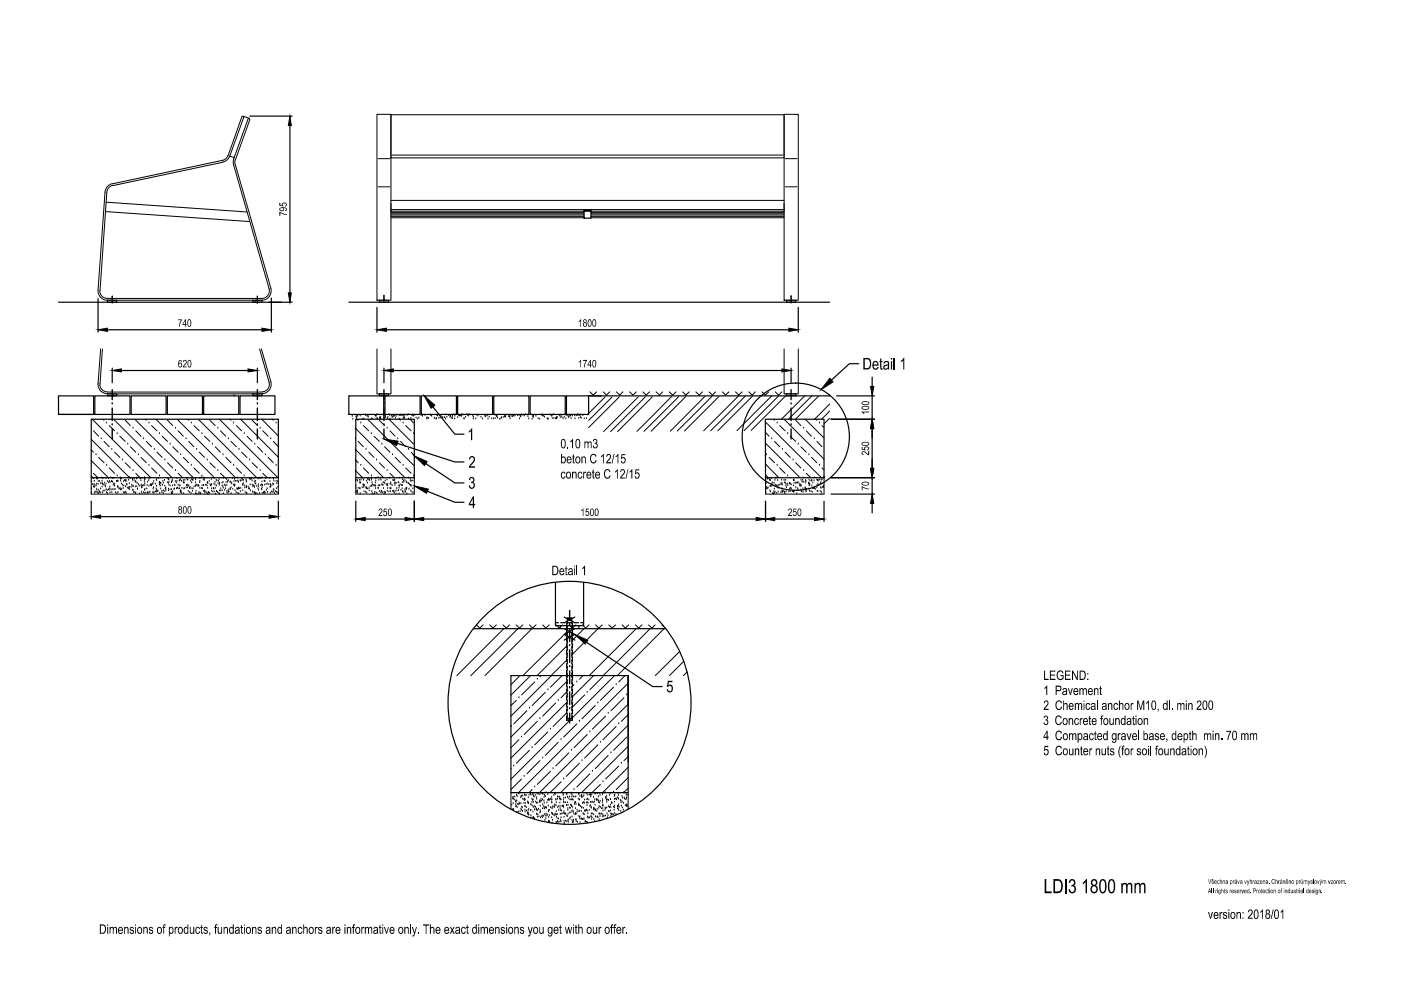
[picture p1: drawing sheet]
<svg xmlns="http://www.w3.org/2000/svg" width="297mm" height="210mm" viewBox="0 0 297 210" stroke-linecap="round" stroke-linejoin="round" font-family="sans-serif">
<!-- layer: 0 -->
<g fill="none" stroke="#000" stroke-width=".25">
<path d="M53 24.6h8.9M61.5 26.6v35.5M123.8 44.7h1.5v1.6h-1.5zM123.8 44.6h1.5v.1h-1.5zM12.4 64.1h49.5M20.8 63.3v7.1M22.8 69.9h32.7M23.8 63.1h.1M23.8 63.5h.1M23.8 64h.1M23.8 62.8v.2M23.8 63.1v.3"/>
<path d="M23.8 63.6v.3M23.8 64v.2M23.8 78v3.1M25.7 78.6h26.9M54.1 64.1h.1M54.6 63.1h.1M54.6 63.6h.1M54.6 64h.1M54.6 62.8v.2M54.6 63.2v.2M54.6 63.7v.2M54.6 64.1v.2"/>
<path d="M54.6 78v3.1M57.5 63.2v7.2M74 64.1h101.9M79.9 65.2v5.2M81.4 62.9h.1M81.4 63.4h.1M81.4 63.8h.1M81.4 62.6v.2M81.4 63v.3M81.4 63.4v.3M81.4 63.9v.2M81.4 78v3.1"/>
<path d="M81.9 69.9h85.4M83.4 78.6h82.4M167.7 63h.1M167.7 63.4h.1M167.7 63.9h.1M167.7 62.7v.2M167.7 63.1v.3M167.7 63.6v.2M167.7 64v.2M167.7 78v3.1M169.2 65.2v5.2M182.1 77.1h-2l-3.8 3.5"/>
<path d="M184.9 80v1.9M189.6 75.9v2.4M12.4 83.9h7.5v4h-7.5zM12.4 87.9h7.1M19.3 88.9h39.7v12.4h-39.7zM20.1 83.9h7.5v4h-7.5zM24 83.9h.1M27.8 83.9h7.4v4h-7.4zM35.5 83.9h7.4v4h-7.4zM43.2 83.9h7.4v4h-7.4zM49.6 83.9h.1M50.9 83.9h7.4v4h-7.4z"/>
<path d="M74 83.9h7.4v4h-7.4zM75.4 88.9h12.4v12.4h-12.4zM81.4 83.9h.1M81.6 83.9h7.5v4h-7.5zM84.2 94l12.2 3.9h2M89.3 83.9h7.5v4h-7.5zM90.3 98.3l6.1 4.1h2M91.8 86.3l4.6 5.8h2M97 83.9h7.4v4h-7.4zM104.7 83.9h7.4v4h-7.4zM112.4 83.9h7.4v4h-7.4zM127.5 83.9h-7.4v4h4.7v-4h51.1"/>
<path d="M162.3 88.9h12.4v12.4h-12.4zM168.7 83.9h.1M175.9 83.9h.1M176.2 88.9h9.2M177.4 83.9h8M184.9 83.9v5M184.9 90.9v8.4M19.3 106.2v3.9M19.5 101.3h.1M21.3 109.5h35.8M54.2 101.3h.1M59 106.2v3.9"/>
<path d="M75.4 106.2v4.4M77.4 110.1h8.5M87.8 101.3h.1M87.8 106.2v4.4M89.8 110.1h70.5M90.6 104.2l5.8 2.3h2M162.3 101.3h.1M162.3 106.3v4.3M164.3 110.1h8.4M174.7 101.3h.1M174.7 106.3v4.3M176.2 101.3h9.2"/>
<path d="M176.2 104.8h9.2M184.9 101.3v3.5M184.9 106.8v1.9M100.4 133.3h40.7M117.8 123.5v9.2h5.9v-9.2M117.8 132h.6M118.8 132.7v.6M118.9 132h.9M119.6 133.3l2.3 1.2-2.3 1.2M119.6 130.8l2.3 1.2M120.1 132v1.2M120.1 133.6v1"/>
<path d="M120.1 135v1M120.1 136.5v.9M120.1 137.9v.9M120.1 139.3v.9M120.3 133.3h.1M120.3 131.1h.9M120.3 132h.9M120.3 131.1v1.2M120.3 132.7v1M120.3 134.2v.9M120.3 135.6v1M120.3 137v1"/>
<path d="M120.3 138.4v1M120.3 139.9v.9M121.2 133.3h.1M121.2 131.1v1.2M121.2 132.7v1M121.2 134.2v.9M121.2 135.6v1M121.2 137v1M121.2 138.4v1M121.2 139.9v.9M121.4 132v1.2M121.4 133.6v1"/>
<path d="M121.4 135v1M121.4 136.5v.9M121.4 137.9v.9M121.4 139.3v.9M121.7 132h.9M121.9 133.3l-2.3 1.2 2.3 1.2M121.9 130.8l-2.3 1.2M122.7 132.7v.6M123.1 132h.6M124.3 136.2l14.1 9.4h2M108.3 143.2h24.9v24.8h-24.9zM120.1 140.7v1"/>
<path d="M120.1 142.1v2.1M120.1 144.7v.9M120.1 146.1v1M120.1 147.5v.9M120.1 149v.9M120.1 150.4v.9M120.1 151.8v.9h1.3v-.9M120.3 152.3h.9M120.3 141.3v.9M120.3 142.7v.9M120.3 144.1v.9M120.3 145.5v1"/>
<path d="M120.3 146.9v1M120.3 148.4v.9M120.3 149.8v.9M120.3 151.2v1.1M121.2 141.3v.9M121.2 142.7v.9M121.2 144.1v.9M121.2 145.5v1M121.2 146.9v1M121.2 148.4v.9M121.2 149.8v.9M121.2 151.2v1.1"/>
<path d="M121.4 140.7v1M121.4 142.1v2.1M121.4 144.7v.9M121.4 146.1v1M121.4 147.5v.9M121.4 149v.9M121.4 150.4v.9M133.2 143.3v18.3"/>
<circle cx="168.7" cy="92.6" r="11.4"/>
<circle cx="120.8" cy="149" r="25.8"/>
</g>
<g fill="none" stroke="#000" stroke-width=".3">
<path d="M23.8 85.6h.1M23.8 90.1h.1M23.8 82.6v2.1M23.8 86.5v2.7M23.8 91v2.1M54.6 85.6h.1M54.6 90.1h.1M54.6 82.6v2.1M54.6 86.5v2.7M54.6 91v2.1M81.4 85.6h.1M81.4 90.1h.1"/>
<path d="M81.4 82.6v2.1M81.4 86.5v2.7M81.4 91v2.1M167.7 85.6h.1M167.7 90.1h.1M167.7 82.6v2.1M167.7 86.5v2.7M167.7 91v2.1M120.8 136.9h.1M120.8 132.4h.1M120.8 129.4v2.1M120.8 133.3v2.7"/>
<path d="M120.8 137.8v2.6M120.8 150.3h.1M120.8 145.8h.1M120.8 141.3h.1M120.8 142.3v2.6M120.8 146.7v2.7M120.8 151.2v2.1"/>
</g>
<!-- layer: SRAFY -->
<g fill="none" stroke="#000" stroke-width=".21">
<path d="M19.3 97.6l3.7 3.7M19.3 93.2l8.2 8.1M19.3 95.4l.5 .5M19.6 88.9l12.4 12.4M19.8 91.3l1.1 1.2M20.4 96.4h.1M20.9 97l1.2 1.1M21.5 93h.1M21.8 88.9l.3 .2M22.1 93.6l1.1 1.1M22.6 98.7h.1M22.6 89.7h.1"/>
<path d="M23.2 99.2l1.1 1.2M23.2 90.2l1.1 1.1M23.7 95.3h.1M24.1 88.9l12.4 12.4M24.3 95.9l1.1 1.1M24.8 91.9h.1M25.4 92.5l1.1 1.1M26 97.5h.1M26.5 98.1l1.1 1.1M26.5 89.1l1.1 1.1M27.1 94.2h.1M27.6 94.7l1.2 1.2"/>
<path d="M28.2 99.8h.1M28.2 90.8h.1M28.6 88.9l12.4 12.4M28.8 91.3l1.1 1.2M29.3 96.4h.1M29.9 97l1.1 1.1M30.4 93h.1M30.8 88.9l.2 .2M31 93.6l1.1 1.1M31.6 98.7h.1M31.6 89.7h.1M32.1 99.2l1.2 1.2"/>
<path d="M32.1 90.2l1.2 1.1M32.7 95.3h.1M33.1 88.9l12.4 12.4M33.3 95.9l1.1 1.1M33.8 91.9h.1M34.4 92.5l1.1 1.1M35 97.5h.1M35.5 98.1l1.1 1.1M35.5 89.1l1.1 1.1M36.1 94.2h.1M36.6 94.7l1.2 1.2M37.2 99.8h.1"/>
<path d="M37.2 90.8h.1M37.5 88.9l12.5 12.4M37.8 91.3l1.1 1.2M38.3 96.4h.1M38.9 97l1.1 1.1M39.5 93h.1M39.8 88.9l.2 .2M40 93.6l1.1 1.1M40.6 98.7h.1M40.6 89.7h.1M41.1 99.2l1.1 1.2M41.1 90.2l1.1 1.1"/>
<path d="M41.7 95.3h.1M42 88.9l12.4 12.4M42.2 95.9l1.1 1.1M42.8 91.9h.1M43.3 92.5l1.2 1.1M43.9 97.5h.1M44.5 98.1l1.1 1.1M44.5 89.1l1.1 1.1M45 94.2h.1M45.6 94.7l1.1 1.2M46.2 99.8h.1M46.2 90.8h.1"/>
<path d="M46.5 88.9l12.4 12.4M46.7 91.3l1.2 1.2M47.3 96.4h.1M47.9 97l1.1 1.1M48.4 93h.1M48.8 88.9l.2 .2M49 93.6l1.1 1.1M49.5 98.7h.1M49.5 89.7h.1M50.1 99.2l1.1 1.2M50.1 90.2l1.1 1.1M50.7 95.3h.1"/>
<path d="M51 88.9l8 8M51.2 95.9l1.2 1.1M51.8 91.9h.1M52.4 92.5l1.1 1.1M52.9 97.5h.1M53.5 98.1l1.1 1.1M53.5 89.1l1.1 1.1M54 94.2h.1M54.6 94.7l1.1 1.2M55.2 99.8h.1M55.2 90.8h.1M55.5 88.9l3.5 3.5"/>
<path d="M55.7 91.3l1.2 1.2M56.3 96.4h.1M56.9 97l1.1 1.1M57.4 93h.1M57.7 88.9l.3 .2M58 93.6l1 1.1M58.5 98.7h.1M58.5 89.7h.1M74.1 87.9h.1M74.7 88.3h.1M74.8 88.9h.1M75.3 99.7l1.6 1.6"/>
<path d="M75.3 95.2l6.1 6.1M75.3 90.7l10.6 10.6M75.3 97.5l.6 .6M75.4 93h.1M75.5 88.4h.1M75.6 88.8h.1M75.6 88.1h.1M75.6 88.5h.1M75.7 88.9l.2 .2M75.8 88.3h.1M75.9 93.6l1.1 1.1M76.4 88.2h.1"/>
<path d="M76.5 98.7h.1M76.5 89.7h.1M76.8 88.9h.1M77 99.2l1.2 1.2M77 90.2l1.2 1.1M77.2 88.8h.1M77.5 88.1h.1M77.5 88h.1M77.6 95.3h.1M77.8 88.3h.1M77.9 88.9l9.8 9.8M78 88.2h.1"/>
<path d="M78.1 88.5h.1M78.2 95.9l1.1 1.1M78.7 91.9h.1M78.7 88.9h.1M78.9 88.8h.1M79.3 92.5l1.1 1.1M79.5 88.1h.1M79.6 88.2h.1M79.8 88.8h.1M79.8 88.3h.1M79.8 97.5h.1M79.9 87.9h.1"/>
<path d="M80.1 88.8h.1M80.4 98.1l1.1 1.1M80.4 89.1l1.1 1.1M80.5 88.8h.1M80.6 88.7h.1M80.6 88.5h.1M80.7 88.6h.1M80.7 88.8h.1M81 94.2h.1M81.3 88.1h.1M81.4 88.6h.1M81.4 88.1h.1"/>
<path d="M81.5 94.7l1.2 1.2M81.7 88.3h.1M81.7 88.5h.1M82.1 99.8h.1M82.1 90.8h.1M82.1 88.8h.1M82.3 88.5h.1M82.5 87.9h.1M82.5 88.9l5.2 5.3M82.6 88h.1M82.7 88.8h.1M82.7 91.3l1.1 1.2"/>
<path d="M83 88.1h.1M83.1 88.3h.1M83.1 88.5h.1M83.2 96.4h.1M83.4 88.1h.1M83.4 88.3h.1M83.7 88.3h.1M83.8 97l1.1 1.1M83.9 88.7h.1M84 88.3h.1M84.3 93h.1M84.6 88.1h.1"/>
<path d="M84.6 88.8h.1M84.7 88.9l.2 .2M84.8 88.1h.1M84.9 93.6l1.1 1.1M85 88h.1M85.2 88.1h.1M85.4 88.1h.1M85.5 98.7h.1M85.5 89.7h.1M85.5 88.7h.1M85.6 88.3h.1M85.6 88.5h.1"/>
<path d="M85.7 88h.1M85.8 88.7h.1M86 99.2l1.2 1.2M86 90.2l1.2 1.1M86.3 88.1h.1M86.5 87.9h.1M86.6 95.3h.1M86.6 88.8h.1M87 88.9l.7 .8M87.1 88.7h.1M87.2 95.9l.5 .5M87.3 88.1h.1"/>
<path d="M87.5 88h.1M87.6 88.3h.1M87.7 88.1h.1M87.7 91.9h.1M88 88h.1M88.2 88.6h.1M88.6 88.8h.1M88.8 88.6h.1M89.3 88.1h.1M89.6 88h.1M89.6 88.3h.1M90.1 88.1h.1"/>
<path d="M90.5 88.6h.1M90.5 88.8h.1M90.7 88.6h.1M90.8 88.8h.1M91.3 88h.1M91.3 88.1h.1M91.5 88.3h.1M92.1 88.6h.1M92.2 88.8h.1M92.5 88.8h.1M92.6 88.1h.1M92.8 88.2h.1"/>
<path d="M92.9 88h.1M93 88.7h.1M93.2 88h.1M93.3 88.7h.1M93.5 88.2h.1M93.8 88.5h.1M93.9 88.6h.1M94.2 88.5h.1M94.4 88.8h.1M94.5 88h.1M94.7 88.5h.1M95.2 88h.1"/>
<path d="M95.2 88.1h.1M95.4 88.5h.1M95.5 88.2h.1M95.6 88.3h.1M95.8 88.7h.1M95.9 88.3h.1M95.9 88.8h.1M96.2 87.9h.1M96.4 88.8h.1M96.4 88.3h.1M97 88.5h.1M97.2 88h.1"/>
<path d="M97.3 88.1h.1M97.4 88.2h.1M97.6 88.1h.1M97.7 88.2h.1M97.8 88.3h.1M97.9 87.9h.1M98.1 88h.1M98.4 88.8h.1M98.7 88.5h.1M99 87.9h.1M99.1 88h.1M99.4 88.2h.1"/>
<path d="M99.5 87.9h.1M100.2 88.2h.1M100.3 88.8h.1M100.4 88.5h.1M100.9 88.8h.1M101.1 88h.1M101.3 88.2h.1M102 88.5h.1M102.3 88.8h.1M102.8 88.3h.1M102.9 88.3h.1M103 88h.1"/>
<path d="M103.3 88.2h.1M103.5 88.8h.1M103.7 88.4h.1M104.3 88.8h.1M104.6 88.8h.1M105 88.8h.1M105 88h.1M105.3 88.2h.1M105.3 88.3h.1M105.4 88.4h.1M105.5 88.7h.1M106 88.9h.1"/>
<path d="M106.2 88.8h.1M106.3 88.5h.1M106.7 88.5h.1M107 88.4h.1M107 88h.1M107.2 88.5h.1M107.2 88.2h.1M107.9 88.3h.1M108 88.4h.1M108 88.3h.1M108.2 88.8h.1M108.4 88.3h.1"/>
<path d="M108.7 88.3h.1M108.9 88.2h.1M108.9 88h.1M109.2 88.2h.1M109.7 88.1h.1M110.1 88.1h.1M110.2 88.8h.1M110.3 88.3h.1M110.4 88.4h.1M110.6 88h.1M110.9 88h.1M111.2 88.2h.1"/>
<path d="M111.4 87.9h.1M111.9 88.3h.1M112.1 88.8h.1M112.8 88.9h.1M112.9 88h.1M112.9 88.4h.1M113.1 88.5h.1M113.1 88.2h.1M113.6 88.3h.1M114.1 88.8h.1M114.4 88.9h.1M114.8 88h.1"/>
<path d="M114.9 88h.1M115.1 88.2h.1M115.3 88.3h.1M115.5 88.5h.1M116 88.8h.1M116.1 88.8h.1M116.2 88.9h.1M116.8 88h.1M116.9 88.3h.1M117.1 88.2h.1M117.1 88.8h.1M117.4 87.9h.1"/>
<path d="M117.4 88.7h.1M117.8 88.8h.1M117.9 88.7h.1M118 88.8h.1M118 88.5h.1M118.2 88.6h.1M118.6 88.2h.1M118.7 88h.1M118.8 88.5h.1M119 88.2h.1M119.1 88.5h.1M119.4 88.8h.1"/>
<path d="M119.6 88.5h.1M119.9 87.9h.1M120 88.8h.1M120 88h.1M120.2 88.2h.1M120.5 88.3h.1M120.6 88.5h.1M120.7 88h.1M120.8 88.3h.1M120.9 88.2h.1M121.1 88.8h.1M121.3 88.2h.1"/>
<path d="M121.8 88.2h.1M121.9 88.8h.1M122.2 88.1h.1M122.5 88h.1M122.5 88.1h.1M122.6 88h.1M122.7 88.7h.1M122.9 88.2h.1M123 88h.1M123.1 88.5h.1M123.2 88.7h.1M123.6 88.1h.1"/>
<path d="M123.9 88.8h.1M124.3 88.8h.1M124.6 88h.1M125.1 83.1l.7 .7 .7-.7M127.9 83.1l.7 .7 .7-.7M128.3 84.2l-3.5 3.5M129.8 84.2l-5 4.9M130.7 83.1l.7 .7 .7-.7M131.3 84.2l-6.5 6.5M133.5 83.1l.7 .7 .7-.7M135.3 84.1l-7.3 7.4M136.3 83.1l.7 .7 .7-.7"/>
<path d="M136.8 84.1l-7.3 7.4M138.3 84.1l-7.4 7.4M139.1 83.1l.7 .7 .7-.7M141.9 83.1l.7 .7 .7-.7M142.4 84.1l-7.4 7.4M143.9 84.1l-7.4 7.4M144.7 83.1l.7 .7 .7-.7M145.4 84.1l-7.4 7.3M147.5 83.1l.8 .7 .6-.7M149.4 84.1l-7.3 7.3M150.3 83.1l.7 .7 .7-.7M150.9 84.1l-7.3 7.3"/>
<path d="M152.4 84.1l-7.3 7.3M153.2 83.1l.6 .7 .8-.7M156 83.1l.6 .7 .8-.7M156.5 84l-7.3 7.3M158 84l-7.3 7.3M158.8 83.1l.7 .7 .6-.7M159.5 84l-7.3 7.3M161.5 83.1l.8 .7 .7-.7M162.3 93.9l7.3 7.4M162.3 89.4l11.9 11.9M162.3 91.7l.8 .8M162.3 98.4l2.8 2.9"/>
<path d="M162.5 96.4h.1M163.1 97l1.1 1.1M163.6 84l-7.3 7.3M163.6 93h.1M164 88.9l.2 .2M164.2 93.6l1.1 1.1M164.4 83.1l.7 .7 .7-.7M164.8 98.7h.1M164.8 89.7h.1M165.1 84l-7.3 7.3M165.3 99.2l1.2 1.2M165.3 90.2l1.2 1.1"/>
<path d="M165.9 95.3h.1M166.2 88.9l8.5 8.5M166.5 95.9l1.1 1.1M166.5 84l-7.2 7.3M167 91.9h.1M167.6 92.5l1.1 1.1M168.1 97.5h.1M168.7 98.1l1.1 1.1M168.7 89.1l1.1 1.1M169.2 94.2h.1M169.8 94.7l1.1 1.2M170.4 99.8h.1"/>
<path d="M170.4 90.8h.1M170.6 83.9l-4.9 5M170.7 88.9l4 4M170.9 91.3l1.1 1.2M171.5 96.4h.1M172 97l1.2 1.1M172.1 83.9l-4.9 5M172.6 93h.1M173 88.9l.2 .2M173.2 93.6l1.1 1.1M173.6 83.9l-4.9 5M173.7 98.7h.1"/>
<path d="M173.7 89.7h.1M174.3 99.2l.4 .4M174.3 90.2l.4 .4M175.9 85.7l-3.2 3.2M175.9 87.2l-1.7 1.7M175.9 88.7l-1.2 1.2M19.3 102.1h.1M19.3 104.5h.1M19.3 103.7h.1M19.3 101.3v3.5h39.7v-3.5M19.6 102.8h.1M19.6 101.3h.1"/>
<path d="M19.8 100.4l.9 .9M19.9 101.5h.1M19.9 103.2h.1M19.9 102.7h.1M19.9 103.3h.1M20 102.1h.1M20 103.3h.1M20.1 104.5h.1M20.1 102.9h.1M20.2 104.3h.1M20.4 103.1h.1M20.4 102.7h.1"/>
<path d="M20.4 101.5h.1M20.5 103.8h.1M20.5 104.3h.1M20.6 101.6h.1M20.6 104.5h.1M20.7 101.5h.1M20.8 102.7h.1M20.8 103.9h.1M20.8 102.1h.1M20.9 104.6h.1M21 104.2h.1M21.1 102.1h.1"/>
<path d="M21.1 104.4h.1M21.3 104.5h.1M21.3 102.6h.1M21.3 103.7h.1M21.5 101.3h.1M21.6 102.1h.1M21.6 102.5h.1M21.7 103.2h.1M21.7 104.5h.1M21.7 102.6h.1M21.8 101.5h.1M21.8 102.7h.1"/>
<path d="M21.9 104.1h.1M22.1 102.9h.1M22.1 102.4h.1M22.2 104.1h.1M22.3 103.1h.1M22.4 103.2h.1M22.4 101.4h.1M22.5 102.6h.1M22.5 103.8h.1M22.6 104.5h.1M22.7 104h.1M22.8 102.1h.1"/>
<path d="M22.8 104.6h.1M23 101.5h.1M23 102.3h.1M23 103.8h.1M23.2 103.9h.1M23.2 102.1h.1M23.3 103.3h.1M23.3 103.7h.1M23.3 104.5h.1M23.3 102.3h.1M23.5 101.3h.1M23.6 103.9h.1"/>
<path d="M23.6 102.1h.1M23.7 104.4h.1M23.7 102.2h.1M23.8 101.5h.1M23.8 102.2h.1M23.9 103.8h.1M24 102.9h.1M24.1 101.4h.1M24.1 102.6h.1M24.2 103.8h.1M24.3 103.1h.1M24.3 102.7h.1"/>
<path d="M24.4 103.8h.1M24.5 104.5h.1M24.7 102.1h.1M24.8 104.6h.1M24.8 100.9h.1M24.9 102h.1M24.9 103.3h.1M25 103.2h.1M25 104.4h.1M25 102.1h.1M25 103.4h.1M25.2 103.7h.1"/>
<path d="M25.3 103.7h.1M25.5 101.3h.1M25.5 101.5h.1M25.6 102h.1M25.6 103.9h.1M25.6 103.6h.1M25.7 101.6h.1M25.7 101.4h.1M25.7 102.6h.1M25.7 101.5h.1M25.8 103.8h.1M26 102.9h.1"/>
<path d="M26.1 103.6h.1M26.2 102.1h.1M26.2 104.5h.1M26.2 103.1h.1M26.3 104.5h.1M26.4 101.9h.1M26.5 104.5h.1M26.6 102h.1M26.6 103.2h.1M26.7 104.4h.1M26.7 101.8h.1M26.7 102.1h.1"/>
<path d="M26.8 104.6h.1M26.8 102.7h.1M26.9 102.8h.1M27 103.4h.1M27.2 103.7h.1M27.3 101.8h.1M27.3 103.4h.1M27.4 101.3h.1M27.4 102.6h.1M27.5 103.8h.1M27.5 103.3h.1M27.7 101.5h.1"/>
<path d="M27.8 103.3h.1M27.9 102.9h.1M28.1 101.6h.1M28.1 101.7h.1M28.1 103.9h.1M28.2 102h.1M28.2 103.1h.1M28.2 103.2h.1M28.2 104h.1M28.3 104.4h.1M28.4 101.6h.1M28.4 104.5h.1"/>
<path d="M28.7 102.1h.1M28.7 103.2h.1M28.7 104.6h.1M28.7 102.2h.1M28.8 104.5h.1M28.8 100.4l.9 .9M28.8 102.3h.1M29 101.5h.1M29 103.2h.1M29 101.3h.1M29.1 102.5h.1M29.1 103.7h.1"/>
<path d="M29.2 103.7h.1M29.4 102.8h.1M29.5 103.1h.1M29.6 104.7h.1M29.7 101.5h.1M29.8 101.5h.1M29.9 101.9h.1M29.9 103.1h.1M29.9 102.9h.1M30 104.3h.1M30 103.4h.1M30.1 104.7h.1"/>
<path d="M30.1 103.4h.1M30.1 101.4h.1M30.2 103h.1M30.4 103h.1M30.4 104.5h.1M30.6 102.1h.1M30.6 101.6h.1M30.6 101.3h.1M30.6 104h.1M30.7 102.6h.1M30.7 102.9h.1M30.7 104.6h.1"/>
<path d="M30.7 103.7h.1M30.7 101.7h.1M30.9 104.5h.1M31.1 103.7h.1M31.2 102.9h.1M31.3 104.5h.1M31.3 102.2h.1M31.4 104.6h.1M31.5 101.9h.1M31.6 103.1h.1M31.6 104.3h.1M31.6 101.5h.1"/>
<path d="M31.8 104.4h.1M31.9 102.9h.1M31.9 102.8h.1M32 102.9h.1M32.1 102.8h.1M32.1 103h.1M32.4 102.7h.1M32.4 104.5h.1M32.4 102.5h.1M32.5 103.7h.1M32.6 103.4h.1M32.6 102.1h.1"/>
<path d="M32.6 104.3h.1M32.6 104.6h.1M32.9 102.6h.1M33 104.3h.1M33.1 103.7h.1M33.1 101.7h.1M33.2 101.9h.1M33.2 103.1h.1M33.2 104h.1M33.2 104.3h.1M33.3 104.1h.1M33.5 104.2h.1"/>
<path d="M33.6 101.5h.1M33.8 102.6h.1M33.8 102.3h.1M33.8 100.9h.1M33.8 102.9h.1M33.9 104.6h.1M33.9 102.3h.1M34.1 102.5h.1M34.1 103.7h.1M34.1 103h.1M34.3 104.1h.1M34.3 104.5h.1"/>
<path d="M34.5 102.9h.1M34.5 102.1h.1M34.6 102.4h.1M34.6 104.6h.1M34.7 104.1h.1M34.9 101.8h.1M34.9 103.1h.1M35 104.3h.1M35.1 103.7h.1M35.1 103.4h.1M35.2 104h.1M35.2 103.5h.1"/>
<path d="M35.5 102.3h.1M35.6 101.5h.1M35.7 102.5h.1M35.7 101.7h.1M35.7 103.7h.1M35.7 104h.1M35.8 102.3h.1M35.8 102.9h.1M35.8 101.8h.1M36.1 103.9h.1M36.1 103h.1M36.3 102.2h.1"/>
<path d="M36.3 104.5h.1M36.4 103.8h.1M36.4 102.3h.1M36.4 104.6h.1M36.5 102.1h.1M36.5 104.7h.1M36.5 101.8h.1M36.6 103h.1M36.6 104.6h.1M36.6 104.3h.1M36.9 103.8h.1M37 102.9h.1"/>
<path d="M37 103.7h.1M37.1 103h.1M37.2 102.1h.1M37.4 102.4h.1M37.4 103.6h.1M37.5 102.1h.1M37.5 101.5h.1M37.6 103.5h.1M37.8 103.7h.1M37.8 102.9h.1M37.8 100.4l.9 .9M38 102h.1"/>
<path d="M38 103h.1M38.1 103.6h.1M38.1 101.8h.1M38.2 103h.1M38.2 104.3h.1M38.2 101.8h.1M38.3 104.4h.1M38.3 104h.1M38.4 104.2h.1M38.5 102.1h.1M38.5 104.6h.1M38.6 103.5h.1"/>
<path d="M38.9 101.9h.1M38.9 102.3h.1M38.9 104.7h.1M39 103.7h.1M39 102.4h.1M39.1 103.6h.1M39.2 101.8h.1M39.5 103.4h.1M39.5 101.5h.1M39.5 102.9h.1M39.7 101.8h.1M39.7 102.9h.1"/>
<path d="M39.8 103.4h.1M39.8 101.8h.1M39.9 103h.1M39.9 104.2h.1M40 103h.1M40.2 103.5h.1M40.2 104.4h.1M40.3 103.6h.1M40.3 103.3h.1M40.4 102.1h.1M40.5 104.6h.1M40.6 101.7h.1"/>
<path d="M40.6 102.4h.1M40.7 103.6h.1M40.8 101.8h.1M40.8 104.1h.1M40.9 101.6h.1M40.9 101.9h.1M40.9 103.6h.1M41.1 103.2h.1M41.4 101.5h.1M41.4 103.2h.1M41.4 102.4h.1M41.4 104.7h.1"/>
<path d="M41.5 101.8h.1M41.5 102.9h.1M41.6 104.2h.1M41.7 104.8h.1M41.7 102.9h.1M42 103h.1M42 103.1h.1M42 104.7h.1M42 102.9h.1M42.2 103.1h.1M42.2 104.4h.1M42.2 101.4h.1"/>
<path d="M42.3 102.3h.1M42.4 103.5h.1M42.4 102.1h.1M42.4 104.8h.1M42.5 104.6h.1M42.5 104.7h.1M42.6 101.4h.1M42.7 103.6h.1M42.8 101.3h.1M42.8 100.9h.1M42.8 103h.1M42.9 103.6h.1"/>
<path d="M43.1 101.8h.1M43.1 101.3h.1M43.1 103h.1M43.2 104.2h.1M43.2 102.9h.1M43.3 101.8h.1M43.3 104.1h.1M43.4 101.5h.1M43.4 104.5h.1M43.5 104.3h.1M43.6 102.9h.1M43.7 102.9h.1"/>
<path d="M43.7 104.5h.1M43.9 103h.1M43.9 102.4h.1M44 102.3h.1M44 103.5h.1M44.1 104.8h.1M44.1 102.5h.1M44.2 104.4h.1M44.4 102.1h.1M44.4 104.6h.1M44.5 102.8h.1M44.6 103h.1"/>
<path d="M44.8 101.7h.1M44.8 102.9h.1M44.9 104.1h.1M44.9 102.7h.1M44.9 103.6h.1M45.1 104.3h.1M45.3 103.6h.1M45.3 103.7h.1M45.4 102.6h.1M45.4 101.5h.1M45.4 104.3h.1M45.6 102.3h.1"/>
<path d="M45.6 102.9h.1M45.6 103.5h.1M45.7 104.8h.1M45.8 101.8h.1M45.9 103h.1M45.9 104.2h.1M46 102h.1M46.1 104.4h.1M46.2 102.6h.1M46.3 102.1h.1M46.4 104.6h.1M46.4 101.7h.1"/>
<path d="M46.5 102.9h.1M46.5 104.1h.1M46.5 102.5h.1M46.5 104.8h.1M46.6 102.5h.1M46.7 100.4l1 .9M46.8 104.1h.1M46.8 103.6h.1M47.1 102.4h.1M47.1 104h.1M47.1 103h.1M47.2 103.2h.1"/>
<path d="M47.3 102.3h.1M47.3 103.5h.1M47.3 101.4h.1M47.4 104.7h.1M47.6 102.9h.1M47.6 104h.1M47.8 103.6h.1M47.8 103h.1M47.8 101.4h.1M47.9 102.3h.1M48 101.7h.1M48.1 102.9h.1"/>
<path d="M48.1 104.4h.1M48.1 104.1h.1M48.3 102.3h.1M48.3 102.1h.1M48.3 104.6h.1M48.4 101.9h.1M48.4 104.2h.1M48.5 103.9h.1M48.6 104.3h.1M48.8 102.2h.1M48.8 103.8h.1M48.8 103.6h.1"/>
<path d="M48.9 102.2h.1M49 103.4h.1M49 104.7h.1M49 102.5h.1M49.1 102.6h.1M49.3 101.4h.1M49.4 103.7h.1M49.5 102.9h.1M49.6 102.1h.1M49.7 103.1h.1M49.7 101.6h.1M49.8 102.8h.1"/>
<path d="M49.8 103h.1M49.8 104h.1M50 102.1h.1M50 104.4h.1M50.2 103.7h.1M50.2 102.1h.1M50.3 104.6h.1M50.3 101.3h.1M50.3 103.7h.1M50.4 103.8h.1M50.5 102h.1M50.5 102.3h.1"/>
<path d="M50.5 103.6h.1M50.6 103.4h.1M50.6 104.7h.1M50.8 103.6h.1M50.9 101.9h.1M51 104.3h.1M51.1 103.5h.1M51.1 102h.1M51.3 101.4h.1M51.3 101.9h.1M51.4 101.6h.1M51.4 102.8h.1"/>
<path d="M51.5 104h.1M51.5 102.9h.1M51.6 102.5h.1M51.6 101.8h.1M51.8 100.9h.1M51.8 103h.1M51.9 103.4h.1M52 104.4h.1M52.2 101.8h.1M52.2 102.1h.1M52.2 103.1h.1M52.2 103.4h.1"/>
<path d="M52.3 102.2h.1M52.3 103.4h.1M52.3 104.6h.1M52.3 103.2h.1M52.7 103.6h.1M52.7 103.3h.1M52.8 101.4h.1M52.9 103.7h.1M52.9 101.5h.1M53 101.7h.1M53 101.6h.1M53 102.8h.1"/>
<path d="M53.1 104h.1M53.2 101.4h.1M53.3 101.6h.1M53.5 102.8h.1M53.5 102h.1M53.5 104.3h.1M53.6 103.2h.1M53.6 104.4h.1M53.7 103h.1M53.8 101.5h.1M53.9 102.2h.1M53.9 103.4h.1"/>
<path d="M53.9 103.2h.1M54 104.6h.1M54 104.4h.1M54.1 102.6h.1M54.2 104.8h.1M54.2 102.1h.1M54.2 104.6h.1M54.2 102.6h.1M54.4 103.1h.1M54.5 104.7h.1M54.7 101.4h.1M54.7 103.6h.1"/>
<path d="M54.7 101.5h.1M54.8 102.8h.1M54.8 103.2h.1M54.8 104h.1M55 104.6h.1M55 101.4h.1M55.2 101.4h.1M55.3 103h.1M55.4 101.4h.1M55.4 102.8h.1M55.4 103.7h.1M55.5 103.8h.1"/>
<path d="M55.5 102.2h.1M55.5 101.3h.1M55.6 103.4h.1M55.6 104.6h.1M55.6 102.9h.1M55.7 103h.1M55.7 100.4l1 .9M55.9 104.5h.1M55.9 104.4h.1M56 102h.1M56 104.3h.1M56.1 102.9h.1"/>
<path d="M56.1 102.1h.1M56.2 104.5h.1M56.2 104.6h.1M56.4 101.5h.1M56.4 102.7h.1M56.5 104h.1M56.6 103.6h.1M56.7 102.6h.1M56.7 104.4h.1M57 102.8h.1M57.2 101.4h.1M57.2 102.1h.1"/>
<path d="M57.3 103.3h.1M57.3 103.2h.1M57.3 104.5h.1M57.3 102.7h.1M57.4 102.8h.1M57.4 103.3h.1M57.6 104.3h.1M57.7 103h.1M57.8 102.6h.1M57.9 104.4h.1M57.9 104.3h.1M57.9 101.5h.1"/>
<path d="M58 103.8h.1M58 101.5h.1M58 102.7h.1M58.1 104h.1M58.1 102h.1M58.2 104.6h.1M58.4 104.2h.1M58.5 102.1h.1M58.6 103.6h.1M58.6 104.4h.1M58.7 102.5h.1M58.7 104.5h.1"/>
<path d="M58.9 102.1h.1M58.9 103.3h.1M59 104.5h.1M59 102.5h.1M75.4 102h.1M75.4 101.9h.1M75.4 103.1h.1M75.4 104.3h.1M75.4 103.6h.1M75.4 101.3v3.5h12.4v-3.5M75.6 104.4h.1M75.7 101.8h.1"/>
<path d="M75.7 104h.1M75.8 102h.1M75.8 104.5h.1M75.8 104.2h.1M75.9 103.5h.1M76.2 101.8h.1M76.3 102.4h.1M76.3 103.6h.1M76.3 103.7h.1M76.3 102.3h.1M76.4 104.7h.1M76.5 102.4h.1"/>
<path d="M76.5 101.8h.1M76.8 101.4h.1M76.8 103.4h.1M77 102.8h.1M77 102.9h.1M77 101.8h.1M77.1 101.8h.1M77.1 103h.1M77.1 103.4h.1M77.2 104.3h.1M77.3 102.9h.1M77.5 104.4h.1"/>
<path d="M77.6 103.5h.1M77.6 103.3h.1M77.7 102h.1M77.7 103.6h.1M77.8 104.5h.1M77.9 102.4h.1M77.9 103.7h.1M77.9 101.6h.1M78.2 101.6h.1M78.2 103.6h.1M78.2 101.8h.1M78.3 104.1h.1"/>
<path d="M78.3 101.9h.1M78.5 103.2h.1M78.7 100.9h.1M78.7 101.8h.1M78.7 101.5h.1M78.7 101.4h.1M78.8 103h.1M78.8 104.2h.1M78.8 103.2h.1M78.9 102.3h.1M78.9 104.7h.1M79 102.8h.1"/>
<path d="M79.1 104.8h.1M79.2 102.9h.1M79.3 103.1h.1M79.4 104.7h.1M79.5 104.4h.1M79.5 102.9h.1M79.6 102.4h.1M79.6 103.6h.1M79.6 101.4h.1M79.6 103.1h.1M79.7 102h.1M79.8 104.5h.1"/>
<path d="M79.9 101.4h.1M79.9 104.6h.1M80.2 103h.1M80.2 103.6h.1M80.2 103.5h.1M80.2 101.3h.1M80.3 101.8h.1M80.4 103h.1M80.4 104.2h.1M80.5 102.9h.1M80.7 101.4h.1M80.8 104.5h.1"/>
<path d="M80.8 101.8h.1M80.8 104.1h.1M80.9 104.2h.1M80.9 102.8h.1M81 102.9h.1M81.1 104.5h.1M81.2 102.9h.1M81.2 102.3h.1M81.3 103.6h.1M81.4 102.4h.1M81.4 104.4h.1M81.4 104.7h.1"/>
<path d="M81.5 102.5h.1M81.6 104.4h.1M81.7 102h.1M81.7 104.5h.1M81.9 102.7h.1M82 101.8h.1M82.1 102.9h.1M82.1 103h.1M82.1 104.2h.1M82.2 103.6h.1M82.2 102.7h.1M82.5 104.3h.1"/>
<path d="M82.6 101.4h.1M82.7 103.6h.1M82.7 100.4l.9 .9M82.7 102.6h.1M82.8 104.3h.1M82.8 103.7h.1M82.8 102.3h.1M82.9 103.6h.1M82.9 102.8h.1M83.1 102.9h.1M83.3 104.2h.1M83.3 101.8h.1"/>
<path d="M83.4 104.2h.1M83.4 104.3h.1M83.4 101.9h.1M83.6 102.5h.1M83.6 102h.1M83.7 104.5h.1M83.7 101.7h.1M83.7 102.9h.1M83.8 104.1h.1M83.9 102.5h.1M83.9 102.4h.1M84 104.8h.1"/>
<path d="M84.1 103.6h.1M84.2 104.1h.1M84.4 102.4h.1M84.5 104h.1M84.5 102.3h.1M84.6 103.5h.1M84.6 103h.1M84.6 104.7h.1M84.6 101.4h.1M84.7 103.1h.1M84.8 102.8h.1M85 104h.1"/>
<path d="M85.1 102.9h.1M85.3 103.6h.1M85.3 101.7h.1M85.3 102.3h.1M85.3 101.4h.1M85.3 102.9h.1M85.3 104.3h.1M85.4 104.2h.1M85.6 102h.1M85.6 102.3h.1M85.6 104.5h.1M85.9 103.8h.1"/>
<path d="M85.9 101.9h.1M85.9 104.2h.1M86 104.3h.1M86.1 103.6h.1M86.1 102.2h.1M86.2 102.3h.1M86.2 103.8h.1M86.2 103.5h.1M86.3 104.7h.1M86.5 102.5h.1M86.6 101.4h.1M86.6 102.6h.1"/>
<path d="M86.7 103.7h.1M86.8 102.8h.1M87 101.7h.1M87 102.1h.1M87 102.9h.1M87.1 104.1h.1M87.1 102.9h.1M87.2 103.1h.1M87.3 102h.1M87.3 104.3h.1M87.5 103.6h.1M87.5 102h.1"/>
<path d="M87.6 104.5h.1M87.7 100.9h.1M162.3 101.3v3.5h12.4v-3.5M162.3 100.7l.6 .6M162.3 101.8h.1M162.4 101.3h.1M162.4 104.4h.1M162.4 102.5h.1M162.4 103.2h.1M162.5 103.7h.1M162.6 103.5h.1M162.7 101.6h.1"/>
<path d="M162.7 103.6h.1M162.9 103.4h.1M163 101.5h.1M163.2 101.8h.1M163.2 104.1h.1M163.3 101.9h.1M163.3 103.2h.1M163.3 101.8h.1M163.3 103.1h.1M163.4 104.3h.1M163.5 101.5h.1M163.6 102.6h.1"/>
<path d="M163.6 103.1h.1M163.8 102.8h.1M163.8 102.3h.1M163.9 104.7h.1M163.9 104.6h.1M164 104.8h.1M164.1 104.2h.1M164.1 102.5h.1M164.1 103h.1M164.2 103.7h.1M164.2 104.6h.1M164.3 101.8h.1"/>
<path d="M164.3 104.4h.1M164.4 101.4h.1M164.5 102.9h.1M164.6 103h.1M164.7 104.6h.1M164.7 101.3h.1M164.8 103.4h.1M164.9 101.9h.1M164.9 103.1h.1M165 104.3h.1M165 102.9h.1M165.1 103.5h.1"/>
<path d="M165.3 102.9h.1M165.6 104.5h.1M165.6 102.6h.1M165.7 101.8h.1M165.8 102.5h.1M165.8 104.1h.1M165.8 103.7h.1M165.8 102.8h.1M165.9 104.4h.1M165.9 104.2h.1M166.1 104.2h.1M166.2 101.8h.1"/>
<path d="M166.3 104.4h.1M166.4 104.4h.1M166.4 102.3h.1M166.4 104.7h.1M166.5 102.5h.1M166.6 101.8h.1M166.6 103.1h.1M166.7 104.3h.1M166.7 102.7h.1M166.8 103.4h.1M167 100.9h.1M167 102.6h.1"/>
<path d="M167 103h.1M167.3 104.3h.1M167.4 102.5h.1M167.4 103.7h.1M167.5 102.6h.1M167.6 104.2h.1M167.6 103.5h.1M167.8 102.8h.1M167.8 103.7h.1M168 104.2h.1M168.1 104.1h.1M168.2 101.8h.1"/>
<path d="M168.3 103h.1M168.3 104.4h.1M168.3 101.8h.1M168.3 104.3h.1M168.3 104.2h.1M168.4 102.5h.1M168.4 101.9h.1M168.7 102.4h.1M168.7 103.4h.1M168.9 102.4h.1M169 104h.1M169 104.7h.1"/>
<path d="M169.1 102.4h.1M169.1 103.6h.1M169.2 102.3h.1M169.2 104h.1M169.5 102.6h.1M169.5 103h.1M169.7 103.1h.1M169.8 102.8h.1M169.8 103.9h.1M169.8 101.8h.1M169.9 103h.1M169.9 104.3h.1"/>
<path d="M170 104.2h.1M170.1 102.3h.1M170.2 101.8h.1M170.2 103.6h.1M170.3 104.4h.1M170.3 101.4h.1M170.4 102.2h.1M170.6 103.8h.1M170.7 103.4h.1M170.7 102.4h.1M170.8 103.6h.1M170.8 101.9h.1"/>
<path d="M170.9 104.2h.1M170.9 102.1h.1M170.9 104.3h.1M170.9 100.4l1 .9M171 103.7h.1M171.5 102.6h.1M171.5 102.4h.1M171.5 103.7h.1M171.5 101.8h.1M171.6 103h.1M171.6 102.6h.1M171.6 104.2h.1"/>
<path d="M171.7 102.8h.1M171.7 102h.1M172 104.2h.1M172.1 102h.1M172.1 101.8h.1M172.1 103.1h.1M172.2 104.4h.1M172.3 102.4h.1M172.3 103.6h.1M172.4 103.6h.1M172.6 101.9h.1M172.6 103.4h.1"/>
<path d="M172.7 103.5h.1M172.7 101.3h.1M172.7 103.6h.1M172.8 103.7h.1M173.2 101.8h.1M173.2 103.4h.1M173.2 102.9h.1M173.3 104.2h.1M173.4 101.9h.1M173.4 102.6h.1M173.4 104.3h.1M173.4 101.8h.1"/>
<path d="M173.4 102h.1M173.7 102.8h.1M173.8 101.8h.1M173.9 104.2h.1M174 102.5h.1M174 102.3h.1M174 103.4h.1M174.1 103.5h.1M174.1 104.8h.1M174.1 101.8h.1M174.2 104.4h.1M174.3 101.7h.1"/>
<path d="M174.4 103.3h.1M174.6 103.4h.1M174.6 103.1h.1M101 132.5l.7 .7 .7-.7M103.8 132.5l.7 .7 .7-.7M106.6 132.5l.8 .7 .6-.7M106.8 133.3l-9.9 9.9M109.4 132.5l.8 .7 .6-.7M109.8 133.3l-10 9.9M112.3 132.5l.6 .7 .8-.7M112.7 133.3l-9.9 9.9M115.1 132.5l.6 .7 .8-.7"/>
<path d="M117.9 132.5l.7 .7 .7-.7M120.3 133.9l-9.4 9.3M120.3 136.8l-6.4 6.4M120.3 139.9l-3.5 3.3M120.7 132.5l.7 .7 .7-.7M123.5 132.5l.7 .7 .7-.7M123.8 133.3l-2.6 2.6M126.3 132.5l.7 .7 .7-.7M126.8 133.3l-5.6 5.5M129.1 132.5l.7 .7 .7-.7M131.9 132.5l.7 .7 .7-.7M134.7 132.5l.7 .7 .7-.7"/>
<path d="M134.9 133.3l-10 9.9M137.5 132.5l.7 .7 .7-.7M137.8 133.3l-9.9 9.9M140.3 132.5l.4 .4M140.8 133.3l-9.9 9.9M144.1 138.1l-5.2 5.1M108.4 154h.1M109.5 148.5l-1.2 1.1M110 147.9h.1M110 156.8l-1.7 1.7M110.2 143.2l-1.8 1.9M110.6 156.3h.1"/>
<path d="M111.7 150.7l-2.8 2.8M112.3 150.1h.1M112.3 159.1l-2.8 2.7M112.5 143.2l-4.2 4.2M112.8 158.5h.1M113.4 144.6l-2.8 2.7M113.9 144h.1M113.9 152.9l-2.8 2.8M114.5 152.4h.1M114.7 143.2l-.2 .3M115.6 146.8l-2.8 2.8M116.2 146.2h.1"/>
<path d="M116.2 155.2l-2.8 2.7M116.7 154.6h.1M116.9 143.2l-8.6 8.6M117.8 149l-2.7 2.8M118.4 148.5h.1M118.4 157.4l-2.8 2.8M119 156.8h.1M119.2 143.2l-2.5 2.5M120.1 151.2l-2.8 2.8M120.3 144.4l-12 11.9M120.3 148.8l-12 11.9M120.3 146.6l-1.3 1.3"/>
<path d="M120.6 159.6l-2.8 2.8M120.8 152.7l-12.5 12.5M121.2 159.1h.1M121.4 143.2l-.2 .2M121.7 145.1l-.5 .5M122.3 144.6h.1M122.3 153.5l-2.8 2.8M122.9 152.9h.1M123.6 143.2l-.7 .8M124 147.3l-2.8 2.8M124.5 146.8h.1M124.5 155.7l-2.8 2.8"/>
<path d="M125.1 155.2h.1M125.9 143.2l-4.7 4.7M126.2 149.6l-2.8 2.8M126.7 149h.1M126.7 157.9l-2.7 2.8M127.3 157.4h.1M127.8 143.5l-2.7 2.7M128.4 151.8l-2.8 2.8M128.9 151.2h.1M129.5 159.6h.1M130.1 145.7l-2.8 2.8M130.3 143.2l-9.1 9.1"/>
<path d="M130.6 145.1h.1M130.6 154l-2.8 2.8M131.2 153.5h.1M132.3 147.9l-2.8 2.8M132.5 143.2l-1.3 1.4M132.9 147.3h.1M132.9 156.3l-2.8 2.8M133.2 144.9l-23.3 23.1M133.2 149.3l-18.8 18.7M133.2 153.7l-14.3 14.3M133.2 158.2l-9.9 9.8M133.2 151.5l-1.5 1.4"/>
<path d="M144.9 140.2l-3 3M145.7 142.5l-.8 .7M108.3 171.6v-3.6h24.9v3.6M108.3 163h.1M108.5 170.7h.1M108.7 169.4h.1M108.7 171.7h.1M108.8 169.2h.1M108.8 170.4h.1M108.8 169h.1M108.8 171.6h.1M108.8 169.4h.1"/>
<path d="M108.8 171.8h.1M108.9 162.4h.1M109.1 169h.1M109.1 169.6h.1M109.3 170h.1M109.3 170.6h.1M109.3 171.1h.1M109.4 170.1h.1M109.5 168.6h.1M109.6 169.8h.1M109.6 171h.1M109.6 168.6h.1"/>
<path d="M109.6 172.2h.1M109.6 168.9h.1M109.6 171.2h.1M109.7 170.5h.1M109.9 172.2h.1M109.9 168.2h.1M110 170.6h.1M110 168.3h.1M110.1 170.3h.1M110.2 170.5h.1M110.3 172.1h.1M110.4 169.1h.1"/>
<path d="M110.4 170.4h.1M110.4 171.6h.1M110.5 168.8h.1M110.6 171.8h.1M110.6 168.9h.1M110.6 165.2l-2.3 2.2M110.6 171.1h.1M110.7 171.3h.1M110.8 172h.1M110.8 168.8h.1M110.8 169.4h.1M111.1 170.4h.1"/>
<path d="M111.1 169.6h.1M111.1 164.6h.1M111.2 168.5h.1M111.2 169.4h.1M111.3 169.7h.1M111.3 171h.1M111.3 171.8h.1M111.3 172.2h.1M111.3 168.7h.1M111.3 171.1h.1M111.3 169.5h.1M111.4 170.3h.1"/>
<path d="M111.5 168.6h.1M111.6 171.2h.1M111.6 171.9h.1M111.8 172.6h.1M111.9 170.3h.1M111.9 170h.1M111.9 172.3h.1M112 171.9h.1M112 169.1h.1M112 172.5h.1M112.1 170.4h.1M112.1 170.3h.1"/>
<path d="M112.1 171.6h.1M112.1 172.8h.1M112.2 168.6h.1M112.5 171.8h.1M112.5 168.3h.1M112.5 168.6h.1M112.5 170.6h.1M112.6 173.4h.1M112.6 171.8h.1M112.6 173h.1M112.6 170.7h.1M112.8 170.2h.1"/>
<path d="M112.8 169.4h.1M112.8 167.4l-.6 .6M112.9 168.5h.1M112.9 169.7h.1M112.9 170.9h.1M113 172.2h.1M113 173.4h.1M113 168.5h.1M113 169.6h.1M113.1 170.1h.1M113.1 173.4h.1M113.1 168.9h.1"/>
<path d="M113.2 171.2h.1M113.2 173.5h.1M113.2 169h.1M113.3 171h.1M113.3 171.7h.1M113.3 173.6h.1M113.4 166.9h.1M113.5 168.6h.1M113.5 171.2h.1M113.6 170h.1M113.7 171.6h.1M113.7 169.1h.1"/>
<path d="M113.7 170.3h.1M113.8 171.5h.1M113.8 172.6h.1M113.8 169.4h.1M113.8 171.8h.1M113.8 172.7h.1M113.9 168.4h.1M113.9 173.3h.1M113.9 171.9h.1M114 170.3h.1M114 172.8h.1M114.2 171.6h.1"/>
<path d="M114.2 168.3h.1M114.3 173.2h.1M114.4 170h.1M114.5 168.5h.1M114.5 169.9h.1M114.5 172.4h.1M114.5 161.3l-2.8 2.8M114.5 169.7h.1M114.5 171.8h.1M114.5 170.2h.1M114.6 170.9h.1M114.6 172.2h.1"/>
<path d="M114.6 173.4h.1M114.7 168.3h.1M114.7 169.4h.1M114.8 169.9h.1M114.8 173.1h.1M115 171.5h.1M115 169.6h.1M115 173.4h.1M115 168.3h.1M115.1 170.6h.1M115.1 160.7h.1M115.1 168.4h.1"/>
<path d="M115.1 173h.1M115.2 173.1h.1M115.3 171h.1M115.3 169.8h.1M115.4 169.1h.1M115.4 171.4h.1M115.4 170.3h.1M115.4 171.5h.1M115.4 168.6h.1M115.5 172.7h.1M115.5 173.9h.1M115.5 171.2h.1"/>
<path d="M115.6 168.1h.1M115.6 173h.1M115.7 168.9h.1M115.7 171.2h.1M115.7 173.6h.1M115.8 172.6h.1M115.8 171.4h.1M115.9 171.4h.1M115.9 168.1h.1M116 173h.1M116 170.2h.1M116 172.8h.1"/>
<path d="M116.2 168.5h.1M116.2 169.7h.1M116.2 170.9h.1M116.3 172.1h.1M116.3 174.2h.1M116.3 169.5h.1M116.3 173.3h.1M116.4 171.8h.1M116.4 174.1h.1M116.4 169.6h.1M116.5 172.9h.1M116.5 171.8h.1"/>
<path d="M116.5 169.7h.1M116.5 174.3h.1M116.5 174.4h.1M116.7 171.3h.1M116.7 169.4h.1M116.7 163.5l-2.8 2.8M117 169.1h.1M117 169.6h.1M117 173.4h.1M117 170.1h.1M117 172.4h.1M117 170.3h.1"/>
<path d="M117.1 171.5h.1M117.1 171.2h.1M117.1 174.5h.1M117.1 172.7h.1M117.1 172.5h.1M117.1 173.9h.1M117.2 171h.1M117.3 163h.1M117.3 172.8h.1M117.4 168.6h.1M117.5 171.2h.1M117.6 171.1h.1"/>
<path d="M117.6 168.3h.1M117.6 170.7h.1M117.6 172.7h.1M117.6 173h.1M117.7 170.8h.1M117.7 172.6h.1M117.8 168.4h.1M117.9 169.7h.1M117.9 169.5h.1M117.9 170.8h.1M117.9 174.4h.1M117.9 172.1h.1"/>
<path d="M117.9 170.2h.1M118 173.3h.1M118 172.8h.1M118 174.5h.1M118.2 172.7h.1M118.2 169.4h.1M118.2 168.9h.1M118.2 174.3h.1M118.2 174.2h.1M118.2 171.3h.1M118.3 173.6h.1M118.3 169h.1"/>
<path d="M118.4 173.7h.1M118.4 171h.1M118.4 171.8h.1M118.5 174.4h.1M118.7 169h.1M118.7 169.4h.1M118.7 170.3h.1M118.7 171.4h.1M118.7 171h.1M118.7 174.3h.1M118.8 172.7h.1M118.8 173.9h.1"/>
<path d="M118.9 169.5h.1M118.9 171.9h.1M118.9 169.6h.1M119 173.4h.1M119 174.2h.1M119 165.8l-2.4 2.2M119 172.6h.1M119 171.9h.1M119.2 171h.1M119.3 170.9h.1M119.3 172.5h.1M119.4 168.6h.1"/>
<path d="M119.4 168.4h.1M119.5 169.7h.1M119.5 171.2h.1M119.5 170.1h.1M119.5 170.9h.1M119.5 165.2h.1M119.5 172.1h.1M119.5 169.2h.1M119.5 172.5h.1M119.6 173.3h.1M119.6 174.1h.1M119.6 170.2h.1"/>
<path d="M119.6 174.8h.1M119.6 174.5h.1M119.7 172.6h.1M119.8 172.5h.1M119.9 169.2h.1M119.9 170.2h.1M119.9 174.1h.1M120 172.7h.1M120.1 168.4h.1M120.1 170.8h.1M120.1 170.7h.1M120.2 174.2h.1"/>
<path d="M120.2 168.5h.1M120.2 173h.1M120.3 173.1h.1M120.3 169h.1M120.4 170.2h.1M120.4 171.4h.1M120.4 169.1h.1M120.4 171.8h.1M120.4 172.7h.1M120.4 170.8h.1M120.4 174h.1M120.5 173.8h.1"/>
<path d="M120.5 174.4h.1M120.7 169.4h.1M120.7 172.4h.1M120.7 169h.1M120.8 171.3h.1M120.8 173.6h.1M120.9 169.6h.1M120.9 173.4h.1M120.9 171.4h.1M120.9 170.7h.1M121 172.3h.1M121.1 168.4h.1"/>
<path d="M121.2 169.6h.1M121.2 171h.1M121.2 168h-.1M121.2 170.8h.1M121.2 172h.1M121.2 169h.1M121.3 173.2h.1M121.3 173.9h.1M121.3 174.4h.1M121.3 168.6h.1M121.4 169.6h.1M121.4 171.2h.1"/>
<path d="M121.5 171.9h.1M121.5 174.2h.1M121.5 169.7h.1M121.5 172.2h.1M121.6 169h.1M121.6 174.3h.1M121.6 173.9h.1M121.7 172.6h.1M121.7 167.4h.1M121.8 170.6h.1M121.8 170.2h.1M121.9 169h.1"/>
<path d="M121.9 172.7h.1M122 170.2h.1M122 171.4h.1M122 172.7h.1M122 172.5h.1M122.1 173.8h.1M122.1 168.9h.1M122.1 170.5h.1M122.2 174.2h.1M122.2 172.6h.1M122.3 171.8h.1M122.4 172.2h.1"/>
<path d="M122.4 174.4h.1M122.6 169.4h.1M122.6 168.4h.1M122.7 170.5h.1M122.7 170.8h.1M122.7 172.1h.1M122.7 173.1h.1M122.8 168.3h.1M122.8 170.8h.1M122.8 169.6h.1M122.9 170.8h.1M122.9 169.6h.1"/>
<path d="M122.9 173.4h.1M122.9 161.8l-2.8 2.8M122.9 172h.1M122.9 173.2h.1M122.9 168.8h.1M123 174.4h.1M123 173.7h.1M123.1 171h.1M123.2 172h.1M123.3 168.8h.1M123.3 169h.1M123.3 173.6h.1"/>
<path d="M123.3 168.6h.1M123.3 171.4h.1M123.4 171.2h.1M123.4 173.7h.1M123.4 169.1h.1M123.4 161.3h.1M123.5 173.8h.1M123.5 170.4h.1M123.6 168.9h.1M123.6 172.6h.1M123.7 170.2h.1M123.7 171.4h.1"/>
<path d="M123.7 172.6h.1M123.8 173.8h.1M123.8 168.7h.1M123.8 173.6h.1M123.8 170.2h.1M123.9 170.3h.1M123.9 172.7h.1M124 169.6h.1M124 171.9h.1M124 174.3h.1M124.1 171.9h.1M124.1 172h.1"/>
<path d="M124.1 174.2h.1M124.3 171.8h.1M124.4 168.3h.1M124.4 170.3h.1M124.4 174.4h.1M124.4 169.6h.1M124.4 171.9h.1M124.5 170.8h.1M124.5 172h.1M124.5 173.2h.1M124.5 169.4h.1M124.5 170.2h.1"/>
<path d="M124.6 174.4h.1M124.6 168.6h.1M124.6 172.5h.1M124.7 173.5h.1M124.7 170.3h.1M124.8 169.6h.1M124.8 173.4h.1M124.9 171.8h.1M125 168.6h.1M125 173.4h.1M125.1 171h.1M125.1 164.1l-2.8 2.8"/>
<path d="M125.2 168.5h.1M125.2 170.1h.1M125.2 170.8h.1M125.3 168.9h.1M125.3 168.6h.1M125.3 173.1h.1M125.3 170.1h.1M125.3 171.4h.1M125.3 171.2h.1M125.3 173.2h.1M125.4 172.6h.1M125.4 173.8h.1"/>
<path d="M125.5 168.5h.1M125.5 173.4h.1M125.6 170.1h.1M125.6 172.6h.1M125.6 163.5h.1M125.8 170.2h.1M125.8 171.7h.1M125.8 169.1h.1M125.9 172.7h.1M125.9 171.4h.1M125.9 173.7h.1M126 171.5h.1"/>
<path d="M126.1 170h.1M126.1 174.1h.1M126.1 168.3h.1M126.1 169.5h.1M126.1 171.6h.1M126.2 170.7h.1M126.2 171.9h.1M126.2 173.2h.1M126.3 171.8h.1M126.3 168.3h.1M126.4 173.3h.1M126.4 169.7h.1"/>
<path d="M126.5 169.4h.1M126.5 172h.1M126.6 169.7h.1M126.6 171.6h.1M126.7 168.3h.1M126.7 173.2h.1M126.8 169.6h.1M126.8 173.4h.1M126.9 168.9h.1M126.9 170.2h.1M126.9 169.9h.1M127 171.4h.1"/>
<path d="M127 172.6h.1M127 173.8h.1M127 171h.1M127.1 170.3h.1M127.1 172.6h.1M127.2 168.3h.1M127.2 173.1h.1M127.2 168.6h.1M127.3 169.9h.1M127.3 172.7h.1M127.3 171.2h.1M127.3 166.3l-1.8 1.7"/>
<path d="M127.5 171.5h.1M127.6 172.6h.1M127.7 168.3h.1M127.7 170.2h.1M127.7 168.5h.1M127.8 169.5h.1M127.8 169.8h.1M127.8 170.8h.1M127.8 170.7h.1M127.8 171.4h.1M127.8 172.7h.1M127.8 173.2h.1"/>
<path d="M127.8 171.9h.1M127.8 170.9h.1M127.8 165.8h.1M127.9 173.1h.1M128 168.1h.1M128.1 173h.1M128.3 171.8h.1M128.3 171.4h.1M128.4 168.1h.1M128.4 169.1h.1M128.4 173h.1M128.4 171.4h.1"/>
<path d="M128.5 169.4h.1M128.5 169.2h.1M128.6 168.9h.1M128.6 169.7h.1M128.7 170.1h.1M128.7 171.3h.1M128.7 172.5h.1M128.7 169.6h.1M128.8 173.4h.1M128.9 172.9h.1M128.9 169.7h.1M128.9 160.2l-2.7 2.8"/>
<path d="M129 171h.1M129 169.7h.1M129 172h.1M129.2 172.1h.1M129.2 171.3h.1M129.2 168.6h.1M129.2 171.2h.1M129.4 168.3h.1M129.4 169.5h.1M129.4 170.7h.1M129.5 171.9h.1M129.5 169.6h.1"/>
<path d="M129.5 173.1h.1M129.5 171.2h.1M129.5 172.6h.1M129.6 170.3h.1M129.7 170.2h.1M129.7 172.6h.1M129.8 172.8h.1M129.8 172.7h.1M129.8 170.4h.1M130 171.1h.1M130.1 172.7h.1M130.1 168h.1"/>
<path d="M130.2 171.8h.1M130.3 168.9h.1M130.3 168.6h.1M130.3 170.1h.1M130.3 171.3h.1M130.3 169.5h.1M130.3 170.9h.1M130.3 172.5h.1M130.4 169.4h.1M130.6 172.7h.1M130.6 169.4h.1M130.7 169.6h.1"/>
<path d="M130.9 171h.1M130.9 169.1h.1M130.9 171.5h.1M131.1 168.2h.1M131.1 171.6h.1M131.1 169.4h.1M131.1 170.7h.1M131.1 168.6h.1M131.2 171.9h.1M131.2 171h.1M131.2 162.4l-2.8 2.8M131.2 171.2h.1"/>
<path d="M131.5 169.7h.1M131.6 172.1h.1M131.7 170.2h.1M131.7 169.8h.1M131.7 170.9h.1M131.7 161.8h.1M131.9 168.9h.1M131.9 170.1h.1M132 171.3h.1M132 169.2h.1M132.2 171.8h.1M132.2 170.3h.1"/>
<path d="M132.2 168.1h.1M132.3 169.2h.1M132.4 169.4h.1M132.6 170.8h.1M132.7 169.6h.1M132.7 168.2h.1M132.8 169.4h.1M132.8 170.6h.1M132.8 168.6h.1M132.8 169.1h.1M132.8 170.9h.1M132.9 170.8h.1"/>
<path d="M132.9 171h.1M133.1 168.6h.1M133.2 162.7l-5.4 5.3M133.2 167.1l-1 .9M133.2 160.4l-.9 .9M133.2 164.9l-2.6 2.5"/>
</g>
<!-- layer: 0 -->
<g fill="#000">
<path d="M59.2 44.9l1.6 .5v.2l-.9-.2-.5-.3v.6h-.2zM59.2 43h.2v.5l.5 .1-.2-.3 .2-.3h.7l.2 .2v.3l-.3 .3-.1-.2a.32 .32 0 0 0 .1-.5 .32 .32 0 0 0-.5 .2l.1 .5-.9-.2zM37.8 67.7h.8l-.5 1.6h-.2l.1-.5 .4-.9h-.6zM38.9 76.4l.5-.1 .2 .3-.1 .5-.6 .6h.7v.2h-.9l.7-1a.25 .25 0 0 0-.1-.4 .25 .25 0 0 0-.4 .3h-.1zM122.7 76.7l.5-.4v1.6h-.1v-1.2l-.4 .2zM123.1 67.7h.1v1.6h-.1v-1.3l-.4 .3v-.2zM123.6 76.3h.9l-.5 1.6h-.2v-.4l.4-1h-.6zM186.6 76.1l.3-.2v.7h.2v.2h-.2v1.2l.2 .1v.2a.39 .39 0 0 1-.4 0 .39 .39 0 0 1-.1-.5v-1h-.2v-.2h.2zM191.6 75.9l.1-.1v2.5h-.2v-1.9l-.5 .4v-.3zM99.9 90.8h.2v2.5h-.2v-1.9l-.5 .3v-.3zM99.6 96.9l.6-.2 .4 .3 .1 .7-1 1.2h1v.3h-1.3l.2-.6 .9-1.1-.1-.4-.3-.2-.3 .2-.1 .3h-.3zM120.3 94.8h.2v.2h-.2z"/>
<path d="M121.4 93h.1v2h-.2v-1.5l-.4 .3v-.3zM121.5 96.4l.2-.1v.5h.1v.2h-.1v1l.2 .2h-.3l-.1-.2v-1h-.2zM123.3 96.8h.1v.2l.3-.2 .5 .1v1.3h-.2v-.8a.3 .3 0 0 0-.3-.4 .3 .3 0 0 0-.2 .4v.8h-.2zM123.9 93.6h.2v.2l.1-.2a.27 .27 0 0 1 .3 0 .27 .27 0 0 1 .2 .2l.2-.2a.35 .35 0 0 1 .4 0 .35 .35 0 0 1 .1 .5v.9h-.1v-.9a.25 .25 0 0 0-.3-.3 .25 .25 0 0 0-.2 .3v.9h-.2v-.9a.29 .29 0 0 0-.4-.3 .29 .29 0 0 0-.1 .5v.7h-.2zM125.8 93.3l.2-.2h.4l.2 .2 .1 .4a.28 .28 0 0 0-.2 .2 .28 .28 0 0 0 .2 .3v.5l-.3 .3h-.5l-.2-.5h.2v.1a.36 .36 0 0 0 .5 .2 .36 .36 0 0 0 .2-.5 .36 .36 0 0 0-.5-.2l.1-.2a.32 .32 0 0 0 .3-.3 .32 .32 0 0 0-.3-.3 .32 .32 0 0 0-.3 .3h-.2zM125.3 96.5l.3-.2 .4-.1 .4 .4-.1 .2-.3-.3-.2-.1-.4 .2-.1 .4v.6l.3 .4h.4l.3-.5 .2 .1-.4 .6h-.6l-.3-.4-.1-.8zM127.9 96.3h.1v1.9h-.2v-1.5l-.4 .3v-.3zM128.7 96.4l.5-.1 .3 .3v.6l-.7 .7 .7 .1v.2h-1l.1-.3 .7-1a.32 .32 0 0 0-.2-.4 .32 .32 0 0 0-.4 .3h-.2zM130.1 96.2h.2l-.5 2.1h-.1zM130.5 96.7l.6-.4v1.9h-.2v-1.5l-.3 .3zM131.8 96.3h.8v.2h-.6l-.1 .6 .4-.2 .4 .5-.1 .6-.3 .2h-.5l-.2-.5h.2a.35 .35 0 0 0 .5 .3 .35 .35 0 0 0 .2-.5l-.3-.4-.5 .2zM182.7 94.7h.2v.5l.4 .1-.1-.4 .2-.2 .4-.1 .4 .2v.5l-.2 .2-.2-.2a.28 .28 0 0 0 .3-.3 .28 .28 0 0 0-.4-.2l-.1 .1a.25 .25 0 0 0-.2 .1 .25 .25 0 0 0 .1 .3v.2l-.8-.1z"/>
<path d="M182.8 95.8l.5-.1 .8 .6v-.6h.2v.8l-.4-.1-.7-.5a.26 .26 0 0 0-.4 .1 .26 .26 0 0 0 .3 .3 .28 .28 0 0 1-.3 .1 .28 .28 0 0 1-.1-.4zM182.7 87.3h1.6v.1h-1.3l.3 .3h-.3zM80.4 107.9l.4-.1 .3 .3-.1 .5-.5 .6h.6v.2h-.8v-.4l.6-.6a.25 .25 0 0 0-.2-.4 .25 .25 0 0 0-.3 .3h-.1zM81.4 107.9h.6v.1h-.5l-.1 .4h.5l.2 .7-.3 .3h-.3l-.3-.4h.2a.31 .31 0 0 0 .5 .2 .31 .31 0 0 0 0-.5l-.1-.2-.5 .2zM99.5 101.4l.4-.3 .4 .1 .3 .4-.1 .4a.31 .31 0 0 0 .1 .6l.1 .6-.4 .4h-.6l-.3-.7h.3l.1 .4a.46 .46 0 0 0 .6-.4 .46 .46 0 0 0-.5-.5v-.2l.3-.1 .1-.3a.35 .35 0 0 0-.3-.4 .35 .35 0 0 0-.3 .4h-.3zM119 100.2l.3-.2h.3l.3 .4-.2 .1a.32 .32 0 0 0-.4-.3 .32 .32 0 0 0-.2 .5l.2 .5a.32 .32 0 0 0 .4-.2h.2v.1l-.3 .4h-.3l-.3-.2-.1-.3zM121.3 100h.2v.2l.3-.2 .4 .1 .1 1.4h-.3v-.9a.32 .32 0 0 0-.3-.4 .32 .32 0 0 0-.2 .5v.8h-.2zM122.6 100.2l.6-.2 .2 .3v.1h-.2a.32 .32 0 0 0-.4-.1 .32 .32 0 0 0-.1 .4v.2a.31 .31 0 0 0 .2 .4 .31 .31 0 0 0 .4-.3h.2v.1l-.3 .4h-.3l-.3-.3-.1-.6zM123.7 100h.1v.2l.2-.2 .3 .1-.1 .2a.28 .28 0 0 0-.3 .1 .28 .28 0 0 0-.1 .3v.8h-.1zM123.2 108.2l.5-.4v1.6h-.1v-1.3l-.3 .3zM124.2 107.9h.7v.1h-.5l-.1 .4h.5l.2 .4-.3 .6h-.4l-.1-.2-.1-.2h.2a.29 .29 0 0 0 .4 .2 .29 .29 0 0 0 .1-.5 .25 .25 0 0 0-.2-.2 .25 .25 0 0 0-.3 .2h-.2zM125.6 99.7l.3-.2v.5h.1v.2h-.1v1h.1v.3a.3 .3 0 0 1-.3-.1 .3 .3 0 0 1-.1-.4v-.8h-.1z"/>
<path d="M128.3 99.7l.5-.3 .3 .1 .3 .4-.2 .2-.2-.4h-.3l-.4 .3v.7l.2 .5h.5l.2-.4h.3l-.2 .5-.4 .2h-.4l-.4-.5v-.9zM130.9 99.5h.1v2h-.2v-1.6l-.4 .3v-.2zM131.6 99.6l.6-.1 .3 .2v.6l-.8 .9h.8v.3h-1.1l.9-1.5a.3 .3 0 0 0-.3-.3 .3 .3 0 0 0-.3 .4h-.2zM133.1 99.4h.1l-.4 2.1h-.2zM133.9 99.5h.2v2h-.2v-1.6l-.4 .3v-.2zM134.7 99.5h.9v.2h-.7l-.1 .6 .5-.1 .3 .5-.2 .7-.6 .1-.2-.5 .2-.1 .2 .4h.2l.2-.3-.1-.5a.29 .29 0 0 0-.3-.1 .29 .29 0 0 0-.2 .2l-.2-.1zM167.2 108l.4-.2 .3 .2v.4l-.6 .8h.6v.2h-.8v-.3l.6-.7a.26 .26 0 0 0-.1-.5 .26 .26 0 0 0-.3 .4h-.2zM168.2 107.9h.7v.1h-.5l-.1 .4h.4l.1 .1 .1 .6-.2 .3h-.4l-.2-.4h.1a.3 .3 0 0 0 .4 .2 .3 .3 0 0 0 .1-.5 .25 .25 0 0 0-.2-.2 .25 .25 0 0 0-.2 .2h-.2zM182.7 103.1l1.6 .5v.1h-.7l-.7-.4v.7h-.2zM119.9 120.1l.2-.1v.5h.2v.2h-.2v1h.2v.2a.3 .3 0 0 1-.3 0 .3 .3 0 0 1-.1-.4v-.8h-.1v-.2h.1zM122.2 120h.2v1.9h-.2zM123.9 120h.1v1.9h-.2v-1.5l-.4 .3v-.3z"/>
<path d="M141.6 144.3h1v.3h-.8l-.1 .7 .5-.2 .5 .6v.5l-.4 .6h-.6l-.3-.7h.2l.1 .3a.45 .45 0 0 0 .7 0 .45 .45 0 0 0 0-.6v-.1a.38 .38 0 0 0-.4-.3 .38 .38 0 0 0-.4 .3l-.2-.1zM221.4 151.8h.6l.2 .3-.2 .5 .3 .3v.5l-.3 .3h-.4l-.2-.1-.2-.4 .2-.1 .2 .4a.38 .38 0 0 0 .5-.3 .38 .38 0 0 0-.5-.4l.1-.2 .3-.3a.29 .29 0 0 0-.2-.4 .29 .29 0 0 0-.4 .4l-.2-.1zM221.5 158.1h.8v.3h-.7l-.1 .5 .5-.1 .3 .3v.6l-.2 .4-.3 .1-.4-.3-.1-.3h.2a.37 .37 0 0 0 .5 .3 .37 .37 0 0 0 .1-.7l-.1-.2-.7 .2zM221.4 142.2h.2v1.7h.7v.3h-.9zM221.4 145.8l.6-.4v1.9h-.2v-1.5l-.3 .3zM221.4 148.7l.4-.2 .5 .2v.6l-.8 1h.8v.2h-1l.1-.4 .6-.8a.34 .34 0 0 0-.1-.6 .34 .34 0 0 0-.4 .4h-.2zM222.6 142.2h1.2v.2h-1v.6h.9v.2h-.9v.7h1v.3h-1.2zM224.2 142.4l.5-.3 .6 .3 .2 .3-.2 .1-.3-.4h-.3l-.3 .1-.2 .5 .1 .7 .4 .3 .6-.3v-.3h-.5v-.2h.7v.7l-.3 .2-.6 .1-.4-.3-.2-1zM223.9 152l.6-.3 .3 .1 .3 .4-.2 .1-.2-.3-.4-.1-.4 .5v.6l.3 .5h.4l.3-.5 .2 .1-.1 .3-.4 .3h-.4l-.4-.4-.1-1zM224 155.1l.6-.2 .5 .3 .1 .3h-.3l-.2-.4h-.4l-.3 .6 .1 .7 .2 .3h.4l.3-.5 .2 .1-.4 .6h-.6l-.3-.4-.1-.9zM224 148.7l.7-.2 .4 .4 .1 .2h-.2l-.2-.3-.5-.1-.3 .6v.6l.3 .4h.3l.4-.5 .2 .1-.4 .6h-.5l-.4-.4-.1-.8zM223.9 158.4l.3-.3h.5l.4 .4 .1 .2h-.2l-.2-.3-.3-.1-.5 .4v.6l.2 .5 .5 .1 .3-.5 .2 .1-.5 .6h-.5l-.3-.4-.1-.8z"/>
<path d="M225.4 148.5h.2v.7l.5-.2 .2 .3 .1 1.2h-.3v-.9a.26 .26 0 0 0-.2-.3 .26 .26 0 0 0-.3 .2v1h-.2zM225.8 142.2h1.1v.2h-.9v.6h.9v.2h-.9v.7h1v.3h-1.2zM226.6 152.3h.2v.2l.3-.3 .4 .2v1.3h-.2v-.9a.3 .3 0 0 0-.3-.4 .3 .3 0 0 0-.2 .5v.8h-.2zM226.7 155.5h.1v.2l.3-.3 .4 .3 .3-.2a.39 .39 0 0 1 .4 .4v1h-.2v-.9a.27 .27 0 0 0-.3-.4 .27 .27 0 0 0-.2 .5v.8h-.2v-.9a.29 .29 0 0 0-.3-.3 .29 .29 0 0 0-.2 .5v.7h-.1zM226.4 145.9h.2l.3 1.2 .3-1.2h.3l-.5 1.4h-.1zM227.3 142.2h.2l.8 1.5v-1.5h.2v2h-.2l-.8-1.6v1.6h-.2zM227.9 149.1h.1v.2l.3-.2a.28 .28 0 0 1 .3-.1 .28 .28 0 0 1 .1 .3l.2-.3 .5 .1v1.4h-.2v-.9a.27 .27 0 0 0-.3-.3 .27 .27 0 0 0-.1 .4v.8h-.2v-1a.29 .29 0 0 0-.4-.2 .29 .29 0 0 0-.1 .5v.7h-.2zM227.9 152.4l.6-.1 .2 .3-.1 .1a.35 .35 0 0 0-.5-.2 .35 .35 0 0 0-.1 .6 .31 .31 0 0 0 .2 .4 .31 .31 0 0 0 .4-.3h.2v.1l-.3 .4h-.3l-.4-.2v-.7zM228.9 145.9h.1v.2l.3-.2 .4 .2 .3-.2h.3l.1 .3v1.1h-.1v-.8a.27 .27 0 0 0-.3-.4 .27 .27 0 0 0-.3 .4v.8h-.2v-.9a.23 .23 0 0 0-.1-.3 .23 .23 0 0 0-.3 .2v1h-.2zM228.9 152.3h.2v.2l.2-.3 .3 .1-.1 .3-.2-.1-.1 .1-.1 1.1h-.2zM229.2 158.3l.2-.1v.5h.1v.2h-.1v1h.1v.2a.33 .33 0 0 1-.3-.4v-.8h-.2zM230.3 149.2l.5-.2 .3 .4-.1 .1a.37 .37 0 0 0-.6-.1 .37 .37 0 0 0 0 .5v.2a.28 .28 0 0 0 .4 .2 .28 .28 0 0 0 .2-.3h.2l-.3 .5h-.4l-.2-.1-.1-.3z"/>
<path d="M230.9 151.9l.2-.1v.5h.2v.2h-.2v.9l.2 .1v.2a.3 .3 0 0 1-.3-.1 .3 .3 0 0 1-.1-.3v-.8h-.1zM231 155.6l.5-.2 .4 .3v.2h-.2a.28 .28 0 0 0-.3-.3 .28 .28 0 0 0-.3 .4v.4l.2 .3h.3l.1-.3h.2l-.2 .5-.3 .1-.4-.3-.1-.4zM231.9 145.9h.2v.2l.3-.2 .4 .1 .1 1.3h-.2v-.9a.29 .29 0 0 0-.4-.3 .29 .29 0 0 0-.1 .4v.8h-.3zM232.1 155.1l.2-.1v.5h.2v.2h-.2v.9l.2 .3a.31 .31 0 0 1-.3 0 .31 .31 0 0 1-.1-.4v-.8h-.2zM232.6 148.5h.1v2h-.1zM233.5 151.8l.4-.1v.2l-.3 .1v.3h.2v.2h-.2v1.2h-.2v-1.2h-.1zM233.2 145.6l.2-.2v.5h.2v.2h-.2v1l.2 .2a.32 .32 0 0 1-.3 0 .32 .32 0 0 1-.1-.4v-.8h-.1zM234.9 149.1h.2v.2l.2-.3 .5 .2v1.3h-.2v-.9a.29 .29 0 0 0-.3-.3 .29 .29 0 0 0-.2 .4v.8h-.2zM234.8 158.3l.2-.1v.5h.2v.2h-.2v1h.2v.2a.33 .33 0 0 1-.4-.4v-.8h-.1zM235.4 158.8l.5-.1 .3 .1v.3l-.2-.2a.24 .24 0 0 0-.3-.1 .24 .24 0 0 0-.1 .4 .24 .24 0 0 0 .3 .1l.4 .2v.4l-.3 .2h-.4l-.3-.4h.2l.1 .2a.27 .27 0 0 0 .5-.2 .27 .27 0 0 0-.4-.2l-.3-.3zM235.2 152.3h.2v.8a.28 .28 0 0 0 .2 .4 .28 .28 0 0 0 .3-.3l.1-.9h.1v1.4h-.1v-.2l-.3 .2-.4-.1zM236.4 152.3h.2v.2l.3-.3 .4 .2 .1 1.3h-.2v-.9a.3 .3 0 0 0-.3-.4 .3 .3 0 0 0-.3 .5v.8h-.2z"/>
<path d="M236.2 149.3l.2-.3h.4l.3 .4-.2 .1a.33 .33 0 0 0-.5-.2 .33 .33 0 0 0-.1 .5v.3a.29 .29 0 0 0 .4 .2 .29 .29 0 0 0 .2-.3h.2l-.2 .4h-.6l-.2-.3zM237 155.5h.2v.2a.24 .24 0 0 1 .1-.3 .24 .24 0 0 1 .3 .1v.2l-.4 .1v1.1h-.2zM237.2 148.5h.2v.7l.2-.1a.4 .4 0 0 1 .5 0 .4 .4 0 0 1 .1 .5v.9h-.2v-.9a.3 .3 0 0 0-.4-.3 .3 .3 0 0 0-.2 .4v.8h-.2zM238.8 155.5h.3l.3 1.1 .3-1.1h.2l-.4 1.4h-.2zM239.7 149.1h.2v.2a.24 .24 0 0 1 .1-.3 .24 .24 0 0 1 .3 .1v.2l-.4 .1v1.1h-.2zM240.2 151.9l.2-.1v.5h.2v.2h-.2v.9l.2 .3a.32 .32 0 0 1-.3-.1 .32 .32 0 0 1-.1-.3v-.8h-.2zM241.1 158.8l.5-.1 .3 .1v.3l-.2-.2a.24 .24 0 0 0-.3-.1 .24 .24 0 0 0-.2 .4 .24 .24 0 0 0 .4 .1h.1a.45 .45 0 0 1 0 .8 .45 .45 0 0 1-.7-.4h.2a.25 .25 0 0 0 .1 .3 .25 .25 0 0 0 .4-.2 .25 .25 0 0 0-.2-.3l-.4-.2zM241.1 148.5h.3l.5 1.7 .4-1.7h.3v2h-.2v-1.7l-.5 1.7h-.1l-.5-1.7v1.7h-.2zM241.3 154.9h.2v2h-.2zM242.5 152.3h.2v.2l.3-.3 .4 .2v1.3h-.2v-.9a.31 .31 0 0 0-.3-.4 .31 .31 0 0 0-.2 .5v.8h-.2zM243.5 148.5h.1v2h-.2v-1.5l-.4 .3v-.3zM244.9 155.6l.3-.2 .4 .1 .1 .4h-.2a.24 .24 0 0 0-.1-.3 .24 .24 0 0 0-.3 .2 .24 .24 0 0 0 .2 .2l.4 .3v.5l-.6 .1-.3-.3 .2-.2a.27 .27 0 0 0 .3 .4 .27 .27 0 0 0 .2-.3 .27 .27 0 0 0-.3-.2l-.3-.3z"/>
<path d="M245.4 150.2h.3v.5l-.2 .2zM247.3 156.6h.2l-.1 .7zM247.9 148.5h.1v2h-.1zM248.4 150.2h.2v.3h-.2zM249.6 149.1h.2v.2l.1-.2a.35 .35 0 0 1 .5 .2l.3-.3 .4 .2v1.3h-.1v-1a.28 .28 0 0 0-.4-.2 .28 .28 0 0 0-.2 .4v.8h-.1v-1a.28 .28 0 0 0-.4-.2 .28 .28 0 0 0-.1 .4v.8h-.2zM251.9 149.1h.2v.2l.2-.3 .5 .2 .1 1.3h-.3v-.9a.3 .3 0 0 0-.3-.3 .3 .3 0 0 0-.2 .4v.8h-.2zM251.8 158.3l.2-.1v.5h.2v.2h-.2v.9l.2 .1v.2a.31 .31 0 0 1-.3 0 .31 .31 0 0 1-.1-.4v-.8h-.1v-.2h.1zM252.2 155.1l.2-.1v.5h.2v.2h-.2v1h.2v.2a.29 .29 0 0 1-.4 0 .29 .29 0 0 1 0-.4v-.8h-.1zM252.8 154.9h.2v.7l.4-.2 .3 .3v1.2h-.2v-.9a.3 .3 0 0 0-.3-.3 .3 .3 0 0 0-.2 .4v.8h-.2zM253.8 148.7l.4-.2 .5 .2v.6l-.7 1h.7v.2h-1v-.3l.7-.8 .2-.4a.33 .33 0 0 0-.4-.3 .33 .33 0 0 0-.3 .4h-.2zM255.3 155.5h.1v.2a.35 .35 0 0 1 .4-.3 .35 .35 0 0 1 .3 .3v-.1a.37 .37 0 0 1 .5-.1 .37 .37 0 0 1 .2 .4v1h-.2v-.9a.28 .28 0 0 0-.3-.4 .28 .28 0 0 0-.2 .5v.8h-.2v-.9a.24 .24 0 0 0-.2-.4 .24 .24 0 0 0-.2 .3l-.1 1h-.1zM257.6 155.5h.2v.2l.3-.3 .4 .2v1.3h-.2v-.9a.3 .3 0 0 0-.3-.4 .3 .3 0 0 0-.2 .5v.8h-.2z"/>
<path d="M258.9 156.6h.2v.3h-.2zM260 155h1l-.6 1.9h-.2l.1-.6 .5-1.1h-.8zM263.1 155.5l.3 .1a.33 .33 0 0 1 .3-.2 .33 .33 0 0 1 .3 .3l.2-.2a.4 .4 0 0 1 .5 .4v1h-.2v-.9a.27 .27 0 0 0-.3-.4 .27 .27 0 0 0-.2 .5v.8h-.2v-.9a.27 .27 0 0 0-.3-.3 .27 .27 0 0 0-.1 .5v.7h-.3zM265 155.5h.2v.2a.35 .35 0 0 1 .3-.3 .35 .35 0 0 1 .4 .3v-.1a.37 .37 0 0 1 .4-.1 .37 .37 0 0 1 .2 .4v1h-.1v-.9a.28 .28 0 0 0-.3-.4 .28 .28 0 0 0-.2 .5v.8h-.2v-.9a.29 .29 0 0 0-.4-.3 .29 .29 0 0 0-.1 .5v.7h-.2zM226.7 158.7h.1v.8a.32 .32 0 0 0 .3 .5 .32 .32 0 0 0 .3-.5v-.8h.2v1.4h-.2v-.2l-.2 .2-.5-.1zM227.9 158.7h.1v.2l.3-.2 .5 .1v1.3h-.2v-.9a.29 .29 0 0 0-.3-.3 .29 .29 0 0 0-.2 .4v.8h-.2zM231 158.7h.1v.2l.4-.2h.1l-.1 .2a.3 .3 0 0 0-.3 .1 .3 .3 0 0 0-.1 .4v.7h-.1zM232.3 158.7h.2v.2l.2-.2 .5 .1 .1 1.3h-.3v-.9a.3 .3 0 0 0-.3-.3 .3 .3 0 0 0-.2 .4v.8h-.2zM233.6 158.7h.1v.8a.3 .3 0 0 0 .4 .4 .3 .3 0 0 0 .2-.4v-.8h.2v1.4h-.2v-.2l-.2 .2-.5-.1zM237.4 158.1h.3l-.3 .7-.1 1 .4 .9-.3-.1-.3-.9 .1-.8zM238 158.2l.4-.1v.3h-.3v.3h.2v.2h-.2v1.2h-.2v-1.2h-.2v-.2h.2zM239.7 158.7h.2v.2l.3-.2 .1 .2a.3 .3 0 0 0-.4 .1 .3 .3 0 0 0 0 .4v.7h-.2z"/>
<path d="M243.9 158.1h.2v2h-.2zM245.1 158.2l.5-.1-.1 .3-.3 .1v.2h.3v.2h-.3v1.2h-.1v-1.2h-.2v-.2h.2zM246.8 158.7h.3v.8a.31 .31 0 0 0 .3 .4 .31 .31 0 0 0 .2-.4v-.8h.2v1.4h-.2v-.2l-.2 .2h-.4l-.2-.3zM248.1 158.7h.2v.2l.2-.2 .5 .1v1.3h-.2v-.9a.26 .26 0 0 0-.2-.3 .26 .26 0 0 0-.3 .3v.9h-.2zM254.1 158.7h.2v.2l.3-.2a.42 .42 0 0 1 .5 .5v.9h-.2v-.9a.3 .3 0 0 0-.4-.3 .3 .3 0 0 0-.2 .4v.8h-.2zM255.4 158.1l.3 .4 .2 .8-.1 .9-.3 .5h-.1l.3-.8v-.8zM23.2 196.5h.2v.3l.1-.2a.34 .34 0 0 1 .3-.1 .34 .34 0 0 1 .3 .3l.3-.3 .4 .2v1.3h-.2v-1a.26 .26 0 0 0-.3-.3 .26 .26 0 0 0-.2 .4v.9h-.2v-1a.25 .25 0 0 0-.2-.3 .25 .25 0 0 0-.2 .3l-.1 1h-.2zM26.3 196.5h.2v.3l.3-.3 .4 .2 .1 1.3h-.2v-.9a.31 .31 0 0 0-.4-.4 .31 .31 0 0 0-.2 .5v.8h-.2zM27.6 196.7l.4-.2 .3 .2 .1 .2-.2 .1v-.2a.25 .25 0 0 0-.4-.1 .25 .25 0 0 0-.1 .3 .25 .25 0 0 0 .4 .1l.3 .3v.4l-.6 .2-.3-.3v-.1h.2a.28 .28 0 0 0 .3 .2 .28 .28 0 0 0 .2-.3 .28 .28 0 0 0-.4-.2l-.3-.2zM30.4 196.5h.2v.3v-.2a.42 .42 0 0 1 .6 0 .42 .42 0 0 1 .1 .5v.9h-.2v-1a.3 .3 0 0 0-.4-.3 .3 .3 0 0 0-.1 .5v.8h-.2zM31.6 196.7l.6-.2 .2 .3-.1 .2a.22 .22 0 0 0-.2-.3 .22 .22 0 0 0-.3 .1 .22 .22 0 0 0 .2 .3l.4 .2v.5l-.3 .2h-.3l-.3-.3v-.1h.3a.28 .28 0 0 0 .3 .3 .28 .28 0 0 0 .2-.4 .28 .28 0 0 0-.4-.2l-.3-.2zM34.7 196.1l.4-.1v.2l-.3 .1v.2h.3v.3h-.3v1.2h-.2v-1.2h-.1z"/>
<path d="M37 196.5h.2v.3l.2-.3 .3 .1-.1 .2a.28 .28 0 0 0-.4 .1 .28 .28 0 0 0 0 .3v.8h-.2zM40.3 196.5h.1v.9a.31 .31 0 0 0 .4 .4 .31 .31 0 0 0 .2-.5v-.8h.2v1.5h-.2v-.2l-.3 .2h-.3l-.1-.2zM41.5 196.7l.4-.2h.2l.3 .5h-.2a.28 .28 0 0 0-.3-.3 .28 .28 0 0 0-.2 .3v.6a.28 .28 0 0 0 .3 .2 .28 .28 0 0 0 .2-.3h.2v.1l-.2 .4h-.4l-.3-.2-.1-.4zM42.6 196.2l.2-.2v.5h.2v.3h-.2v.9l.3 .3h-.2l-.3-.1v-1.1h-.1zM43.2 196.7l.3-.2h.3l.2 .3-.1 .2a.26 .26 0 0 0-.3-.4 .26 .26 0 0 0-.2 .4 .26 .26 0 0 0 .3 .1l.4 .3-.1 .4-.3 .2h-.4l-.2-.3 .2-.1a.26 .26 0 0 0 .3 .2 .26 .26 0 0 0 .2-.4l-.6-.3zM44.4 197.7h.2l-.1 .7zM45.6 196.1l.5-.1v.2h-.3v.3h.2v.3h-.2v1.2h-.2v-1.2h-.2zM46.1 196.5h.3v.9a.3 .3 0 0 0 .3 .4 .3 .3 0 0 0 .2-.5v-.8h.2v1.5h-.2v-.2l-.2 .2-.5-.2zM47.4 196.5h.2v.3l.3-.3 .4 .2v1.3h-.2v-.9a.31 .31 0 0 0-.3-.4 .31 .31 0 0 0-.2 .5v.8h-.2zM51.1 196.2l.2-.2v.5h.2v.3h-.2v.9l.3 .3h-.2l-.3-.1v-1.1h-.1zM53.4 196.5h.2v.3l.3-.3 .4 .2 .1 1.3h-.2v-.9a.3 .3 0 0 0-.4-.3 .3 .3 0 0 0-.2 .4v.8h-.2zM54.7 196.7l.2-.2h.4l.2 .3-.2 .2a.27 .27 0 0 0-.2-.4 .27 .27 0 0 0-.3 .4 .27 .27 0 0 0 .4 .1l.3 .3-.1 .5-.6 .1-.2-.3 .2-.2a.25 .25 0 0 0 .1 .3 .25 .25 0 0 0 .3-.1 .25 .25 0 0 0-.1-.3l-.4-.3z"/>
<path d="M57.6 196.5h.2v.3l.3-.3 .4 .2v1.3h-.1v-.9a.3 .3 0 0 0-.4-.3 .3 .3 0 0 0-.2 .4v.8h-.2zM61.9 196.5h.2v.3l.3-.3 .4 .2 .1 1.3h-.2v-.9a.3 .3 0 0 0-.4-.3 .3 .3 0 0 0-.2 .4v.8h-.2zM63.2 196.8l.5-.3 .4 .3v.2h-.2a.34 .34 0 0 0-.5-.2 .34 .34 0 0 0-.1 .5v.2a.3 .3 0 0 0 .3 .3 .3 .3 0 0 0 .3-.3h.2l-.2 .4-.4 .1-.2-.1-.2-.4zM64.3 196h.2v.7l.3-.2 .4 .2v1.3h-.2v-1a.26 .26 0 0 0-.2-.3 .26 .26 0 0 0-.3 .3v1h-.2zM66.8 196.5h.1v.3l.2-.3 .3 .1-.1 .2a.28 .28 0 0 0-.3 .1 .28 .28 0 0 0-.1 .3v.8h-.1zM67.5 196.7l.3-.2h.3l.2 .3-.1 .2a.27 .27 0 0 0-.3-.4 .27 .27 0 0 0-.3 .4 .27 .27 0 0 0 .4 .1l.4 .3-.2 .5-.6 .1-.2-.4 .2-.1a.25 .25 0 0 0 .1 .3 .25 .25 0 0 0 .4-.1 .25 .25 0 0 0-.2-.3l-.1-.1a.45 .45 0 0 1-.3-.6zM70.4 196.5h.2v.3l.1-.3h.3v.3a.26 .26 0 0 0-.3 .1 .26 .26 0 0 0 0 .3v.8h-.3zM73.5 196.5h.2v.3l.3-.3 .4 .1 .1 1.4h-.2v-1a.29 .29 0 0 0-.4-.2 .29 .29 0 0 0-.2 .4v.8h-.2zM74.9 196h.4v.2h-.3v.3h.2v.3h-.2v1.2h-.2v-1.2h-.2v-.3h.2zM76.6 196.5h.2v.3l.2-.3 .3 .1-.1 .2a.28 .28 0 0 0-.4 .1 .28 .28 0 0 0 0 .3v.8h-.2zM77.3 196.5h.2v.3l.3-.3 .4 .3 .3-.3h.2l.2 .3v1.2h-.2v-.9a.27 .27 0 0 0-.2-.4 .27 .27 0 0 0-.3 .4v.9h-.2v-1a.23 .23 0 0 0-.1-.3 .23 .23 0 0 0-.3 .3v1h-.3zM80.5 196.2l.1-.2v.5h.3v.3h-.3l.1 1h.2v.2h-.2l-.2-.1v-1.1h-.2z"/>
<path d="M81.4 196.5h.2l.4 1.2 .3-1.2h.2l-.5 1.5h-.1zM85.7 196.5h.2v.3l.3-.3 .4 .2 .1 1.3h-.2v-.9a.3 .3 0 0 0-.4-.3 .3 .3 0 0 0-.2 .4v.8h-.2zM87 196h.2v2h-.2zM87.3 196.5h.2l.4 1.2 .3-1.2h.2l-.5 1.8-.2 .3-.2-.1-.1-.2h.2l.2-.3zM88.6 197.7h.3v.3h-.3zM89.7 196h1.3v.2h-.6v1.8h-.1v-1.8h-.6zM91.1 196h.3v.7l.4-.2 .3 .3v1.2h-.2v-.9a.3 .3 0 0 0-.3-.4 .3 .3 0 0 0-.2 .5v.8h-.3zM95.4 196.5h.2l.3 .5 .3-.5h.2l-.4 .7 .4 .8h-.2l-.3-.6-.3 .6h-.3l.5-.8zM97.9 196.7l.3-.2h.3l.3 .5h-.2a.36 .36 0 0 0-.6-.2 .36 .36 0 0 0 0 .6 .3 .3 0 0 0 .2 .4 .3 .3 0 0 0 .4-.3l.2 .1-.3 .4h-.3l-.3-.2-.2-.4zM99 196.2l.1-.2v.5h.3v.3h-.3v.9l.3 .1v.2a.26 .26 0 0 1-.4 0 .26 .26 0 0 1 0-.4v-.8h-.2zM101.9 196.5h.2v.3l.3-.3 .3 .3 .3-.3 .3 .1 .2 1.4h-.2v-1a.25 .25 0 0 0-.3-.2 .25 .25 0 0 0-.2 .3v.9h-.2v-1a.26 .26 0 0 0-.3-.3 .26 .26 0 0 0-.2 .4v.9h-.2zM105 196.5h.2v.3l.3-.3 .3 .2 .1 1.3h-.2v-1a.3 .3 0 0 0-.4-.3 .3 .3 0 0 0-.1 .5v.8h-.2z"/>
<path d="M106.2 196.7l.5-.2 .3 .2v.2l-.2 .1v-.2a.25 .25 0 0 0-.3-.1 .25 .25 0 0 0-.1 .3 .25 .25 0 0 0 .3 .1l.4 .3-.2 .5h-.6l-.2-.2 .2-.2a.27 .27 0 0 0 .1 .4 .27 .27 0 0 0 .4-.2 .27 .27 0 0 0-.1-.3l-.5-.2zM109.1 196.5h.1v.2a.43 .43 0 0 1 .6-.2 .43 .43 0 0 1 .2 .6v.9h-.2v-1a.27 .27 0 0 0-.3-.3 .27 .27 0 0 0-.2 .3l-.1 1h-.1zM110.3 196.7l.6-.2 .2 .4-.2 .1a.22 .22 0 0 0-.1-.3 .22 .22 0 0 0-.3 .1 .22 .22 0 0 0 .2 .3l.4 .3-.1 .5-.2 .1-.4-.1-.2-.3 .2-.1a.26 .26 0 0 0 .2 .3 .26 .26 0 0 0 .3-.2 .26 .26 0 0 0-.3-.3l-.4-.2zM111.9 196.5h.2l.3 1.2 .3-1.2h.2l-.5 1.8-.2 .3-.2-.1v-.2h.2l.1-.3zM114.3 196.5h.2v.9a.31 .31 0 0 0 .4 .4 .31 .31 0 0 0 .2-.5v-.8h.2v1.5h-.2v-.2l-.3 .2-.3-.1-.2-.2zM118.7 196.2l.2-.2v.5h.2v.3h-.2v.9l.2 .1v.2a.26 .26 0 0 1-.3 0 .26 .26 0 0 1-.1-.4v-.8h-.2zM119.8 196.5h.1l.3 1.2 .2-1.2h.3l.2 1.1 .2-1.1h.2l-.4 1.5h-.1l-.3-1.1-.2 1.1h-.2zM122 196.2l.2-.2v.5h.2v.3h-.2v.9l.2 .1-.1 .2-.3-.2v-1h-.1zM122.6 196h.2v.7l.4-.2 .3 .3v1.2h-.1v-.9a.29 .29 0 0 0-.4-.3 .29 .29 0 0 0-.2 .4v.8h-.2zM125.7 196.5h.2v1.1a.29 .29 0 0 0 .4 .1 .29 .29 0 0 0 .1-.4v-.8h.2v1.5h-.2v-.2l-.2 .2-.5-.1zM126.9 196.5h.2v.3l.2-.3 .3 .1-.1 .2a.26 .26 0 0 0-.4 .1 .26 .26 0 0 0 0 .3v.8h-.2zM129.7 196h.3v.2h-.2v.3h.2v.3h-.2v1.2h-.3v-1.2h-.1v-.3h.1z"/>
<path d="M130.2 196.1l.5-.1-.1 .2-.3 .1v.2h.3v.3h-.3v1.2h-.1v-1.2h-.2zM132 196.5h.1v.3l.2-.3h.2v.3a.27 .27 0 0 0-.3 0 .27 .27 0 0 0 0 .4v.8h-.2zM132.8 197.7h.2v.3h-.2zM221.5 186.4h.3v2.6h1.2v.4h-1.5zM226.8 186.6l.2-.2h.5l.3 .1 .2 .5v.5l-.3 .3 .3 .2 .1 .8-.4 .5-.5 .1-.4-.2-.2-.6 .3-.1 .1 .5 .2 .1 .5-.2 .1-.4-.1-.4-.5-.2v-.3l.4-.1 .1-.4a.42 .42 0 0 0-.4-.4 .42 .42 0 0 0-.4 .5l-.3-.1zM230.3 186.4h.2v3h-.3v-2.3l-.6 .4v-.4zM237.7 187.2h.3v.3l.3-.3h.5l.2 .3 .4-.3h.5l.2 .4v1.8h-.3v-1.4a.4 .4 0 0 0-.4-.5 .4 .4 0 0 0-.3 .6v1.3h-.3v-1.6a.39 .39 0 0 0-.6-.3 .39 .39 0 0 0-.2 .6v1.3h-.3zM240.5 187.2h.3v.3l.3-.3h.5l.2 .3 .3-.3h.5l.3 .5v1.7h-.3l-.1-1.7a.39 .39 0 0 0-.5-.1 .39 .39 0 0 0-.1 .5v1.3h-.3v-1.5a.39 .39 0 0 0-.5-.4 .39 .39 0 0 0-.3 .6v1.3h-.3zM256.1 186.4l.4 .9 .2-.9h.1l-.3 1zM256.1 193.4h.2l.4 1.1 .3-1.1h.2l-.4 1.4h-.2zM256.9 188.4l.1 1zM257.2 188.4l.1 1z"/>
<path d="M257.7 188.7h.3l-.2 .1v.6zM258.1 186.8l.1-.1a.17 .17 0 0 1 .2 0 .17 .17 0 0 1 0 .2 .21 .21 0 0 0-.3 .1 .21 .21 0 0 0 .3 .3l.2-.2a.32 .32 0 0 1-.5 .2 .32 .32 0 0 1 0-.5zM258.6 193.4h.1v.2l.2-.2h.2v.2a.31 .31 0 0 0-.3 .1 .31 .31 0 0 0 0 .4v.7h-.2zM258.7 186.4v.4a.18 .18 0 0 1 .3-.2 .17 .17 0 0 1 .1 .2v.6h-.1v-.6h-.3v.6zM259 188.4v.4a.21 .21 0 0 1 .3-.2 .21 .21 0 0 1 .1 .3l-.1 .5v-.5l-.2-.1-.1 .6zM259.4 193.5l.3-.1a.33 .33 0 0 1 .4 .3l-.1 .1-.2-.2a.24 .24 0 0 0-.4 .2 .24 .24 0 0 0 .4 .2 .47 .47 0 0 1 .4 .6 .47 .47 0 0 1-.6 .3 .47 .47 0 0 1-.4-.5h.3a.25 .25 0 0 0 .2 .3 .25 .25 0 0 0 .3-.3 .25 .25 0 0 0-.3-.2l-.4-.3zM259.2 186.7h.5v.7l-.1-.6h-.2l-.2 .6zM259.6 188.5l.2 .2-.1 .6 .1 .1-.2-.1zM259.8 188.8a.18 .18 0 0 1 .3-.2 .18 .18 0 0 1 .1 .2h-.2v.1a.23 .23 0 0 1 .3 .1 .23 .23 0 0 1-.2 .4 .23 .23 0 0 1-.3-.2l.2 .1 .2-.1-.3-.2zM260.7 188.7h.3l-.2 .2v.5zM261.4 186.7h.3l-.2 .2v.5zM261.7 188.7h.4v.1h-.3l.2 .2a.24 .24 0 0 1 .1 .2 .24 .24 0 0 1-.2 .2 .24 .24 0 0 1-.2-.2l.3 .1v-.2a.27 .27 0 0 1-.3-.1 .27 .27 0 0 1 0-.3z"/>
<path d="M262.2 193.4h.1v.2l.2-.2a.41 .41 0 0 1 .5 0 .41 .41 0 0 1 .1 .5v.9h-.2v-.8a.27 .27 0 0 0-.2-.4 .27 .27 0 0 0-.3 .3l-.1 .9h-.1zM262.3 186.7l.3 .5 .2-.5-.2 .7zM262.9 188.7h.3l-.2 .2v.5zM263.2 188.7h.1l.1 .5 .2-.5h.1l-.2 .7h-.1zM263.8 186.7l.3 .5 .2-.5-.2 .7zM264.4 186.7h.1l.1 .6 .2-.6h.1l-.4 1-.1-.1 .2-.2zM265 186.4l.1 .4a.17 .17 0 0 1 .2-.2 .17 .17 0 0 1 .1 .2l.1 .6h-.2v-.6h-.2l-.1 .6zM265.1 189.2l.1 .2zM264.8 192.9l.4-.1 .4 .3v.6l-.8 .9h.8v.2h-1.1l.1-.3 .7-.9a.33 .33 0 0 0-.1-.6 .33 .33 0 0 0-.4 .4h-.2zM265.6 186.7h.3l-.2 .2v.5zM266.4 188.7h.3l-.2 .2v.5zM266.6 186.7h.4l-.3 .6h.3v.1h-.5l.4-.6z"/>
<path d="M267.4 188.5l.2 .2-.1 .6 .1 .1-.2-.1zM267.6 192.8h.2v2h-.2v-1.5l-.4 .3v-.3zM267.8 186.7l.4 .1v.6l-.1-.6h-.2l-.1 .6zM268.4 188.7h.3l.1 .2a.22 .22 0 0 0-.4 0 .22 .22 0 0 0 .2 .3l.1-.1a.21 .21 0 0 1-.2 .3 .21 .21 0 0 1-.2-.3zM269 187.2l.1 .2zM268.9 188.5l.2 .2-.1 .6 .1 .1-.2-.1zM269.9 192.8h.1l-.4 2h-.2zM270 188.7h.1a.23 .23 0 0 1 .3 0 .23 .23 0 0 1 .1 .2l-.1 .5v-.6h-.2l-.2 .6zM269.7 186.5l.4-.1 .2 .2-.5-.1-.1 .2 .1 .6 .5-.2-.2 .3h-.4l-.1-.3zM270.4 186.4l.1 .4 .2-.2 .2 .2v.6h-.1l-.1-.6h-.2l-.1 .6zM271 186.7h.4l-.3 .1v.6h-.1zM271.6 188.4h.3l-.2 .1 .1 .2-.1 .1v.6l-.2-.6z"/>
<path d="M272 186.7l.1 .1a.17 .17 0 0 1 .2-.2 .17 .17 0 0 1 .2 .2v.6h-.1l-.1-.6h-.2l-.1 .6zM271.9 192.8h.2v2h-.2v-1.5l-.4 .3v-.3zM272.5 188.7v.1a.21 .21 0 0 1 .3-.1 .21 .21 0 0 1 .1 .2v.5h-.1v-.6h-.2l-.1 .6zM273.3 186.7h.4v.7h-.1v-.6h-.3v.6zM273.7 188.7l.2 .6 .1-.1v-.5h.2v.7l-.1-.1a.21 .21 0 0 1-.3 .1 .21 .21 0 0 1-.1-.3zM274.3 188.7h.4v.1h-.3v.1a.24 .24 0 0 1 .3 .2 .24 .24 0 0 1-.2 .3 .24 .24 0 0 1-.3-.2l.3 .1 .1-.2a.28 .28 0 0 1-.3-.1 .28 .28 0 0 1 0-.3zM274.9 188.5l.1 .2v.6l.1 .1-.2-.1zM275.2 188.7h.3l-.2 .1v.6zM275.4 186.7h.3l-.2 .1v.6zM276.4 186.7h.7l.1 .7-.2-.6-.2 .1v.5l-.1-.6h-.2l-.1 .6zM276.4 188.4l.1 1zM277.2 186.7h.2l.1 .6 .3-.6-.4 1-.1-.1 .2-.2z"/>
<path d="M277.9 186.7h.4l-.1 .2v-.1h-.2v.1a.25 .25 0 0 1 .3 .2 .25 .25 0 0 1-.2 .3 .25 .25 0 0 1-.3-.2l.2 .1 .2-.1-.3-.2zM278.2 188.7l.2-.1 .2 .2h-.3v.1a.24 .24 0 0 1 .4 .2 .24 .24 0 0 1-.2 .3 .24 .24 0 0 1-.3-.3l.3 .2-.3-.3zM278.4 186.4l.1 1zM279.2 186.7l.3 .5 .2-.5-.2 .7zM279.6 188.7l.1 .1a.21 .21 0 0 1 .3-.1 .21 .21 0 0 1 .1 .2v.5h-.1v-.6h-.3l-.1 .6zM280.2 189.2l.1 .2zM280.4 186.7l.4 .1a.18 .18 0 0 1 .3-.2 .18 .18 0 0 1 .1 .3v.5l-.1-.6h-.3v.6v-.6h-.2l-.2 .6zM281.6 186.7h.1l.1 .5 .2-.5h.1l-.2 .7h-.1zM282.2 186.7h.4l-.4 .6h.5v.1h-.5l.3-.6zM283.3 186.7h.4l-.2 .1v.6h-.2zM284.4 186.7l.3 .1a.2 .2 0 0 1 .3-.2 .2 .2 0 0 1 .1 .3v.5l-.1-.6h-.2l-.1 .6v-.6h-.2l-.1 .6zM285.3 187.2l.1 .2z"/>
<path d="M59.2 44.2l.4-.2h.8l.4 .3-.1 .3-.2 .2-.1-.2a.29 .29 0 0 0 .2-.4 .29 .29 0 0 0-.4-.1l.1 .3-.4 .4-.5-.1zM59.4 44.2v.3l.3 .1a.25 .25 0 0 0 .4-.2 .25 .25 0 0 0-.3-.3z"/>
<path d="M37.9 76.5l.5-.2 .2 .4h-.2a.22 .22 0 0 0-.3-.2 .22 .22 0 0 0-.1 .3l-.1 .3 .1-.1a.46 .46 0 0 1 .6 .2 .46 .46 0 0 1-.1 .6l-.4 .1-.3-.3zM38.1 77.1l-.1 .3a.28 .28 0 0 0 .4 .3 .28 .28 0 0 0 0-.5l-.1-.2z"/>
<path d="M39.3 67.7h.1v1h.2v.2h-.2v.4h-.2v-.4h-.5zM39.2 68l-.4 .7h.4z"/>
<path d="M39.9 67.8l.4-.1 .2 .3 .1 .8-.3 .5-.4-.1-.1-.3-.1-.6zM40 67.8l-.1 .4v.6a.23 .23 0 0 0 .2 .4 .23 .23 0 0 0 .2-.3l.1-.6a.33 .33 0 0 0-.4-.5z"/>
<path d="M39.9 76.4l.1-.1a.76 .76 0 0 1 .6 1.1l-.1 .2a.43 .43 0 0 1-.6 .2 .43 .43 0 0 1-.1-.6zM40 76.5v1a.23 .23 0 0 0 .2 .3 .23 .23 0 0 0 .2-.4v-.7z"/>
<path d="M123.8 67.7h.1a.4 .4 0 0 1 .5 .2 .4 .4 0 0 1-.2 .5l.2 .2v.4l-.2 .3h-.3l-.3-.3v-.3l.3-.3-.2-.2zM123.8 68.1a.25 .25 0 0 0 .5 0 .25 .25 0 0 0-.5 0zM123.8 68.8a.3 .3 0 0 0 .6 0 .3 .3 0 0 0-.6 0z"/>
<path d="M124.8 67.8l.3-.1 .3 .3v.7l-.3 .6-.3-.1-.2-.3v-.7zM124.9 67.8l-.1 .3v.7a.26 .26 0 0 0 .2 .4 .26 .26 0 0 0 .2-.4v-.8z"/>
<path d="M125.1 76.3h.2v1h.1v.2h-.1v.4h-.2v-.4h-.6zM125.1 76.6l-.4 .7h.4z"/>
<path d="M125.7 76.4l.5-.1 .2 .5v.8l-.3 .3h-.3l-.2-.4zM125.9 76.5l-.2 .4 .1 .6a.26 .26 0 0 0 .3 .2 .26 .26 0 0 0 .1-.4v-.6l-.1-.2z"/>
<path d="M125.7 67.8l.4-.1 .3 .3v.8l-.2 .5-.4-.1-.2-.3zM125.9 67.8l-.2 .5 .1 .6a.25 .25 0 0 0 .3 .2 .25 .25 0 0 0 .1-.4v-.7z"/>
<path d="M183 75.9h1.1l.5 .4 .1 1.2-.4 .8h-1.3zM183.3 76.2v1.8h.7l.4-.4v-1.1l-.3-.3z"/>
<path d="M185.1 76.8l.4-.3h.3l.5 .6v.4h-1.1l.3 .6a.38 .38 0 0 0 .5-.3l.3 .1-.5 .5h-.3l-.4-.2-.1-.5zM185.4 76.8l-.2 .5h.8l-.2-.5z"/>
<path d="M187.5 76.7l.7-.2 .3 .4 .1 1.4h-.3v-.2l-.5 .3a.58 .58 0 0 1-.5-.7 .58 .58 0 0 1 .8-.4l.2-.1a.36 .36 0 0 0-.4-.4 .36 .36 0 0 0-.4 .3h-.2zM187.7 77.6a.35 .35 0 0 0 .2 .6 .35 .35 0 0 0 .4-.5v-.2z"/>
<path d="M188.9 75.9h.2v.3h-.2zM188.9 76.6h.2v1.7h-.2z"/>
<path d="M119.1 93.2l.4-.2 .4 .5v1l-.3 .6h-.3l-.3-.5-.1-.9zM119.3 93.3l-.2 .3 .1 1.1a.38 .38 0 0 0 .5 0 .38 .38 0 0 0 .1-.5l-.1-.8-.2-.2z"/>
<path d="M119 96.3h.2v.7l.4-.2 .3 .3v.8l-.4 .4-.3-.2-.2 .1zM119.3 97l-.2 .6 .1 .3 .3 .2 .3-.4v-.4l-.1-.2z"/>
<path d="M120.3 96.9l.5-.1 .4 .5v.3h-.8v.2a.3 .3 0 0 0 .3 .3 .3 .3 0 0 0 .3-.3h.2l-.3 .4h-.4l-.3-.2-.1-.8zM120.5 97l-.1 .4h.6a.34 .34 0 0 0-.5-.4z"/>
<path d="M122.2 96.8h.6l.2 .3v.8l-.3 .3h-.4l-.3-.2v-.6zM122.4 97l-.2 .3v.4l.1 .3 .3 .1 .2-.2 .1-.6-.3-.3z"/>
<path d="M122.2 93.2l.4-.2 .4 .5v1l-.3 .6-.4-.1-.3-.3v-1.1zM122.4 93.2l-.2 .3 .1 1.1a.24 .24 0 0 0 .2 .3 .24 .24 0 0 0 .2-.2l.1-1.2z"/>
<path d="M182.8 93.9l.5-.2h.6l.3 .2 .1 .4-.5 .2h-.8l-.3-.3zM182.9 93.9a.42 .42 0 0 0 .2 .5 .42 .42 0 0 0 .5-.1h.2a.29 .29 0 0 0 .3-.3 .29 .29 0 0 0-.5-.2z"/>
<path d="M182.7 86.3l.5-.3h.6l.5 .3v.3l-.2 .2h-1.1a.36 .36 0 0 1-.3-.5zM183 86.3a.35 .35 0 0 0 0 .4 .35 .35 0 0 0 .5 0h.2a.3 .3 0 0 0 .4-.3 .3 .3 0 0 0-.5-.2z"/>
<path d="M182.7 85.3l.4-.2 .9 .1a.41 .41 0 0 1 .2 .5 .41 .41 0 0 1-.6 .2l-.7-.1-.2-.2zM182.9 85.3v.1a.3 .3 0 0 0 .1 .3 .3 .3 0 0 0 .3 0h.4a.29 .29 0 0 0 .4-.1 .29 .29 0 0 0-.1-.4 .29 .29 0 0 0-.4 0z"/>
<path d="M37.9 107.4l.5-.1 .2 .5a.27 .27 0 0 0-.2 .3 .27 .27 0 0 0 .2 .2v.4l-.2 .2h-.5l-.1-.4 .2-.4-.2-.2zM38 107.7a.25 .25 0 0 0 .5 0 .25 .25 0 0 0-.5 0zM37.9 108.5a.3 .3 0 0 0 .6 0 .3 .3 0 0 0-.6 0z"/>
<path d="M38.9 107.4l.3-.1 .3 .3 .1 .9-.2 .3a.5 .5 0 0 1-.6-.1 .5 .5 0 0 1 0-.6zM39.1 107.5l-.2 .2v.8a.27 .27 0 0 0 .4 .3 .27 .27 0 0 0 .1-.5v-.6z"/>
<path d="M39.9 107.5a.38 .38 0 0 1 .5-.1 .38 .38 0 0 1 .2 .5l-.1 .9-.5 .1-.2-.5zM40.1 107.5l-.2 .3 .1 .7a.23 .23 0 0 0 .2 .3 .23 .23 0 0 0 .2-.4v-.8z"/>
<path d="M82.4 107.9l.4-.1 .2 .3v1.1a.41 .41 0 0 1-.6 .1 .41 .41 0 0 1-.1-.5zM82.6 108l-.2 .9a.29 .29 0 0 0 .4 .3 .29 .29 0 0 0 .1-.5v-.5l-.1-.2z"/>
<path d="M100.3 105.2h.2v1.6h.3v.3h-.3v.6h-.3v-.6h-.8v-.3zM100.2 105.7l-.5 1.1h.5z"/>
<path d="M120.1 100.2l.4-.2 .4 .2 .2 .8-.3 .5h-.4l-.3-.3zM120.4 100.2l-.2 .5 .2 .5a.49 .49 0 0 0 .5-.2 .49 .49 0 0 0-.1-.6l-.2-.2z"/>
<path d="M125.2 107.9l.4-.1 .3 .4v.8l-.2 .4a.65 .65 0 0 1-.6-1zM125.4 108l-.1 .9a.26 .26 0 0 0 .2 .3 .26 .26 0 0 0 .2-.3v-.8z"/>
<path d="M124.5 100.1l.6-.1 .3 .6v.2l-.9 .1a.33 .33 0 0 0 .3 .4 .33 .33 0 0 0 .4-.3h.2l-.4 .5-.5-.2-.2-.8zM124.7 100.2l-.2 .4h.7l-.2-.4z"/>
<path d="M126.2 107.9l.4-.1 .3 .3v.8l-.3 .5h-.3l-.2-.3v-.7zM126.4 108l-.2 .3 .1 .7a.26 .26 0 0 0 .3 .2 .26 .26 0 0 0 .1-.4v-.7z"/>
<path d="M126.4 100.1l.5-.1 .3 .4v.4h-.8l.1 .4a.26 .26 0 0 0 .3 .1 .26 .26 0 0 0 .2-.3h.2v.2l-.3 .3-.6-.2-.1-.6zM126.5 100.2l-.1 .4h.6l-.1-.4z"/>
<path d="M169.2 107.9l.4-.1 .3 .4v.8l-.3 .4h-.3l-.2-.2v-1zM169.4 108l-.2 .9a.29 .29 0 0 0 .4 .3 .29 .29 0 0 0 .2-.4l-.1-.7z"/>
<path d="M182.8 102.3l1-.2 .5 .3v.3l-.3 .2h-1a.35 .35 0 0 1-.3-.2 .35 .35 0 0 1 .1-.4zM183 102.3a.25 .25 0 0 0-.1 .4 .25 .25 0 0 0 .3 .1h.6a.26 .26 0 0 0 .3-.4 .26 .26 0 0 0-.4-.1z"/>
<path d="M117.1 120h.8l.4 .3 .1 1.1-.5 .5h-.8zM117.3 120.2v1.5h.6l.3-.4-.1-.8-.2-.3z"/>
<path d="M118.7 120.6l.6-.1 .3 .4v.4h-.8l.1 .3a.28 .28 0 0 0 .3 .2 .28 .28 0 0 0 .2-.3l.2 .1-.3 .3h-.4l-.2-.1-.1-.7zM119 120.7l-.2 .4h.6v-.2a.28 .28 0 0 0-.1-.2 .28 .28 0 0 0-.3 0z"/>
<path d="M120.5 120.7l.3-.2h.4l.2 .2 .1 1.2h-.2l-.1-.1-.3 .1a.46 .46 0 0 1-.4-.5 .46 .46 0 0 1 .6-.3 .25 .25 0 0 0-.1-.5 .25 .25 0 0 0-.3 .3h-.2zM120.7 121.4a.3 .3 0 0 0 .3 .4 .3 .3 0 0 0 .2-.5z"/>
<path d="M121.8 120h.1v.3h-.1zM121.8 120.5h.1v1.4h-.1z"/>
<path d="M222 154.9h.1v1.3h.2v.2h-.2v.5h-.2v-.5h-.7v-.2zM221.9 155.3l-.5 .9h.5z"/>
<path d="M223.8 145.4h.9l.3 .3v.4l-.2 .4h-.8v.8h-.2zM224 145.6v.7h.5a.34 .34 0 0 0 .3-.3 .34 .34 0 0 0-.3-.4z"/>
<path d="M225.5 152.4l.5-.1 .3 .3 .1 .6-.3 .5h-.4l-.4-.3v-.7zM225.6 152.5l-.1 .4 .1 .6a.49 .49 0 0 0 .6-.3 .49 .49 0 0 0-.1-.5l-.2-.3z"/>
<path d="M225.5 155.6l.5-.2 .4 .5v.6l-.3 .4h-.4l-.3-.3-.1-.7zM225.7 155.7l-.1 .2v.6a.39 .39 0 0 0 .6 .1 .39 .39 0 0 0 0-.6 .33 .33 0 0 0-.5-.3z"/>
<path d="M225.5 158.8l.5-.1 .4 .2v.8l-.3 .4h-.4l-.3-.3-.1-.6zM225.7 158.9l-.1 .2v.7a.42 .42 0 0 0 .6-.1 .42 .42 0 0 0 0-.5l-.1-.1a.27 .27 0 0 0-.1-.3 .27 .27 0 0 0-.3 .1z"/>
<path d="M225.3 146l.4-.1 .4 .1 .2 1.3h-.2l-.1-.1-.5 .2-.2-.3a.5 .5 0 0 1 .6-.6 .26 .26 0 0 0-.1-.4 .26 .26 0 0 0-.3 .3l-.2-.1zM225.5 146.8a.31 .31 0 0 0 .3 .4 .31 .31 0 0 0 .2-.5z"/>
<path d="M226.7 149.3l.2-.3h.4l.3 .5v.3h-.8v.2a.3 .3 0 0 0 .3 .3 .3 .3 0 0 0 .3-.2h.2l-.3 .4h-.4l-.2-.2-.1-.4zM227 149.3l-.2 .3h.6a.31 .31 0 0 0-.1-.3 .31 .31 0 0 0-.3 0z"/>
<path d="M227.7 146.1l.2-.2h.4l.3 .6v.2h-.8v.1a.32 .32 0 0 0 .3 .4 .32 .32 0 0 0 .3-.3h.2l-.2 .4-.4 .1-.2-.1-.2-.3zM227.9 146.1l-.1 .4h.6a.35 .35 0 0 0-.1-.4 .35 .35 0 0 0-.4 0z"/>
<path d="M228.5 155.5h.2v.1l.4-.2 .4 .5-.1 .8-.3 .3-.4-.3v.8h-.2zM228.9 155.7l-.2 .7a.34 .34 0 0 0 .4 .3 .34 .34 0 0 0 .2-.5v-.1a.31 .31 0 0 0-.1-.4 .31 .31 0 0 0-.3 0z"/>
<path d="M228.9 142.2h.8l.5 .5v.9l-.5 .5-.8 .1zM229.1 142.4v1.5h.6l.3-.4v-.7l-.3-.4z"/>
<path d="M229.7 148.5h.2v.3h-.2zM229.7 149.1h.2v1.4h-.2z"/>
<path d="M229.8 155.6l.3-.2 .5 .2 .1 1.3h-.2v-.2l-.4 .3-.4-.2v-.6l.4-.1a.26 .26 0 0 0 .3-.3 .26 .26 0 0 0-.2-.2 .26 .26 0 0 0-.3 .2l-.2 .1zM230 156.3a.3 .3 0 0 0 .2 .5 .3 .3 0 0 0 .3-.5z"/>
<path d="M229.7 152.4l.4-.2 .2 .1 .4 .5v.3h-.9a.33 .33 0 0 0 .3 .4 .33 .33 0 0 0 .4-.3l.2 .1-.4 .4-.6-.1-.1-.3zM230 152.4l-.2 .5h.7l-.1-.3z"/>
<path d="M230.5 142.7h.3v.3h-.3zM230.5 143.9h.3v.3h-.3z"/>
<path d="M229.8 158.9l.3-.2 .5 .1 .1 .7h-.8l.2 .5 .3-.1 .1-.2h.2l-.2 .4h-.5l-.3-.2v-.7zM230.1 158.9l-.2 .3h.6l-.2-.3z"/>
<path d="M230.8 146l.6-.1 .3 .4v.4h-.9l.1 .1a.32 .32 0 0 0 .3 .4 .32 .32 0 0 0 .3-.3l.2 .1-.3 .3-.3 .1-.3-.2-.2-.7zM231 146.1l-.2 .4h.7l-.1-.4z"/>
<path d="M231.4 149.3l.2-.3h.4l.2 .3 .1 1.2h-.2v-.2l-.5 .2a.48 .48 0 0 1-.3-.6 .48 .48 0 0 1 .7-.3 .27 .27 0 0 0-.2-.4 .27 .27 0 0 0-.3 .3h-.2zM231.5 149.9v.1a.31 .31 0 0 0 .4 .4 .31 .31 0 0 0 .2-.5v-.1z"/>
<path d="M231.6 152.3h.6l.3 .4v.4h-.9l.2 .3a.26 .26 0 0 0 .3 .1 .26 .26 0 0 0 .2-.2h.2v.1l-.3 .3-.6-.1-.2-.7zM231.8 152.5l-.2 .4h.7l-.1-.4z"/>
<path d="M232.7 155.6l.6-.2 .4 .5v.3l-.9 .1a.33 .33 0 0 0 .3 .4 .33 .33 0 0 0 .4-.3l.2 .1-.3 .4-.3 .1-.4-.3-.1-.3zM233 155.7l-.2 .4h.7v-.2a.3 .3 0 0 0-.2-.2 .3 .3 0 0 0-.3 0z"/>
<path d="M234.1 152.3h.6l.2 .3v.8l-.3 .3h-.5l-.2-.4v-.6zM234.3 152.5l-.2 .3 .2 .7a.49 .49 0 0 0 .5-.3 .49 .49 0 0 0-.1-.5l-.2-.3z"/>
<path d="M233.7 149.2l.3-.2 .6 .2 .1 1.3h-.3v-.2l-.2 .2-.6-.1v-.5l.5-.2a.26 .26 0 0 0 .3-.3 .26 .26 0 0 0-.3-.2 .26 .26 0 0 0-.3 .3h-.2zM233.8 150a.3 .3 0 0 0 .4 .4 .3 .3 0 0 0 .2-.5v-.1z"/>
<path d="M234.1 155.5l.3-.1 .3 .2v-.7h.2v2h-.2v-.2l-.4 .3-.3-.3-.2-.7zM234.1 155.7v.7a.34 .34 0 0 0 .4 .3 .34 .34 0 0 0 .2-.5v-.2a.31 .31 0 0 0-.2-.3 .31 .31 0 0 0-.4 0z"/>
<path d="M235.8 155.6l.5-.2 .2 .2v-.1h.2v1.7l-.3 .3h-.3l-.3-.2v-.3l.1 .1a.34 .34 0 0 0 .5 .1 .34 .34 0 0 0 .1-.5l-.2 .2-.5-.2-.1-.3zM236.1 155.7l-.2 .7a.34 .34 0 0 0 .5 .2 .34 .34 0 0 0 .1-.5l-.2-.5z"/>
<path d="M238.5 149.2l.3-.2 .6 .2 .1 .9-.3 .4h-.4l-.3-.1-.1-.3zM238.8 149.3l-.2 .4 .1 .5a.4 .4 0 0 0 .5 0 .4 .4 0 0 0 .1-.6l-.2-.3z"/>
<path d="M238.4 151.7h.2v2h-.2v-.2l-.4 .2-.3-.2-.1-.8 .3-.4 .3-.1 .2 .2zM237.9 152.5l-.1 .6a.34 .34 0 0 0 .5 .4 .34 .34 0 0 0 .1-.5v-.2a.31 .31 0 0 0-.1-.3 .31 .31 0 0 0-.4 0z"/>
<path d="M238.5 158.8l.6-.1 .3 .3v.8l-.3 .3h-.3l-.3-.3zM238.8 158.9l-.2 .4 .1 .5a.42 .42 0 0 0 .6-.1 .42 .42 0 0 0 0-.5l-.2-.3z"/>
<path d="M237.9 155.5l.4-.1 .3 .2 .1 1.3-.2-.2-.3 .3-.5-.2v-.5l.4-.2a.26 .26 0 0 0 .3-.3 .26 .26 0 0 0-.2-.2 .26 .26 0 0 0-.3 .2l-.2 .1zM237.9 156.4a.3 .3 0 0 0 .4 .3 .3 .3 0 0 0 .2-.4z"/>
<path d="M239 152.3l.4-.1 .4 .1 .1 1.4h-.2v-.2l-.3 .2h-.4l-.2-.4a.67 .67 0 0 1 .8-.5 .3 .3 0 0 0-.2-.4 .3 .3 0 0 0-.3 .3h-.2zM239.2 153.1a.28 .28 0 0 0 .2 .4 .28 .28 0 0 0 .2-.4v-.1z"/>
<path d="M240.7 151.7h.3v.3h-.3zM240.7 152.3h.3v1.4h-.3z"/>
<path d="M240.2 155.6l.3-.2 .3 .1 .3 .5v.2h-.9l.1 .3a.3 .3 0 0 0 .3 .2 .3 .3 0 0 0 .3-.3l.2 .1-.2 .4-.4 .1-.3-.2-.2-.3zM240.3 155.7l-.1 .4h.7l-.1-.2a.28 .28 0 0 0-.2-.3 .28 .28 0 0 0-.3 .1z"/>
<path d="M241.4 152.3h.5l.3 .3v.8l-.3 .3h-.5l-.2-.4v-.4zM241.6 152.5l-.2 .3 .2 .7a.49 .49 0 0 0 .5-.3 .49 .49 0 0 0-.1-.5l-.2-.3z"/>
<path d="M242.3 158.8l.5-.1 .3 .2 .1 .9-.4 .3h-.4l-.3-.3v-.6zM242.5 158.9l-.2 .3 .1 .6a.42 .42 0 0 0 .6-.1 .42 .42 0 0 0 0-.5l-.2-.3z"/>
<path d="M242.4 154.9h.2v.7l.4-.2 .4 .4v.6l-.4 .6-.4-.3v.2h-.2zM242.8 155.6l-.2 .3v.4a.35 .35 0 0 0 .5 .4 .35 .35 0 0 0 .1-.6l-.1-.4z"/>
<path d="M243.4 158.1h.2v.3h-.2zM243.4 158.7h.2v1.4h-.2z"/>
<path d="M244.3 148.6h.6l.2 .4v1l-.3 .5h-.4l-.3-.4v-.9zM244.5 148.7l-.2 .4v1a.3 .3 0 0 0 .5 .2 .3 .3 0 0 0 .1-.5v-.7a.29 .29 0 0 0-.1-.3 .29 .29 0 0 0-.3-.1z"/>
<path d="M243.8 155.5l.5-.1 .2 .2 .1 1.3h-.2v-.2l-.3 .3-.4-.2v-.6l.4-.1a.26 .26 0 0 0 .3-.2 .26 .26 0 0 0-.2-.3 .26 .26 0 0 0-.3 .2l-.3 .1zM243.8 156.4a.3 .3 0 0 0 .3 .4 .3 .3 0 0 0 .3-.5l-.1-.1z"/>
<path d="M245.7 158.9l.6-.2 .2 .2 .1 .8-.3 .4h-.4l-.3-.3zM246 158.9l-.2 .2v.5a.37 .37 0 0 0 .5 .3 .37 .37 0 0 0 .1-.6v-.1a.34 .34 0 0 0-.4-.3z"/>
<path d="M246 155.7l.5-.3 .5 .5v.3h-.9l.1 .3a.3 .3 0 0 0 .3 .2 .3 .3 0 0 0 .3-.3l.2 .1-.2 .4-.4 .1-.3-.2-.1-.3zM246.3 155.7l-.1 .4h.6v-.2a.29 .29 0 0 0-.2-.2 .29 .29 0 0 0-.3 0z"/>
<path d="M246.7 149.2l.2-.2 .5 .2v-.7h.2v2h-.2v-.2l-.2 .2-.5-.1-.2-.4zM246.9 149.3l-.1 .2v.6a.29 .29 0 0 0 .4 .2 .29 .29 0 0 0 .2-.4l-.1-.6z"/>
<path d="M248.5 155.6l.5-.2 .2 .2v-.7h.2v2h-.2v-.2l-.2 .3-.5-.2-.1-.3zM248.8 155.7l-.2 .7a.33 .33 0 0 0 .5 .3 .33 .33 0 0 0 .1-.5v-.2a.32 .32 0 0 0-.4-.3z"/>
<path d="M249.8 155.6l.5-.2 .4 .5v.3l-.8 .1a.33 .33 0 0 0 .2 .4 .33 .33 0 0 0 .4-.3l.2 .1-.3 .4-.3 .1-.3-.3-.2-.3zM250 155.7l-.1 .4 .6-.1a.31 .31 0 0 0-.1-.3 .31 .31 0 0 0-.4 0z"/>
<path d="M251 155.5h.1v.1l.4-.2 .4 .5-.1 .8-.3 .3-.4-.3v.8h-.1zM251.3 155.6l-.2 .3v.5a.34 .34 0 0 0 .5 .3 .34 .34 0 0 0 .2-.5l-.1-.4z"/>
<path d="M250.6 158.8l.3-.1 .5 .1 .1 1.3-.2-.1-.6 .1-.2-.1v-.5l.4-.2a.28 .28 0 0 0 .4-.2 .28 .28 0 0 0-.3-.3 .28 .28 0 0 0-.3 .3h-.2zM250.8 159.5v.1a.28 .28 0 0 0 .2 .4 .28 .28 0 0 0 .3-.4v-.2z"/>
<path d="M251.4 148.5h.2v.3h-.2zM251.4 149.1h.2v1.4h-.2z"/>
<path d="M252.4 158.1h.2v.3h-.2zM252.4 158.7h.2v1.4h-.2z"/>
<path d="M252.9 158.9l.6-.2 .3 .2 .1 .7-.2 .4-.5 .1-.3-.2-.1-.4zM253.2 158.9l-.2 .3 .1 .4a.35 .35 0 0 0 .4 .3 .35 .35 0 0 0 .2-.5v-.2a.35 .35 0 0 0-.5-.3z"/>
<path d="M255.1 148.7l.4-.2 .4 .3v1.3l-.3 .4h-.4l-.2-.4-.1-.8zM255.3 148.7l-.2 .5 .1 .9a.33 .33 0 0 0 .4 .2 .33 .33 0 0 0 .2-.5l-.1-1z"/>
<path d="M256.4 148.6l.5-.1 .3 .5v1.1l-.3 .4h-.4l-.3-.5v-1zM256.5 148.7l-.1 .6v.7a.29 .29 0 0 0 .3 .4 .29 .29 0 0 0 .3-.4v-1.1l-.2-.2z"/>
<path d="M257.1 154.9h.2v.3h-.2zM257.1 155.5h.2v1.4h-.2z"/>
<path d="M261.5 155.1l.5-.1 .3 .4-.1 1.2-.3 .4-.4-.1-.2-.4-.1-.9zM261.6 155.2l-.1 .3v.9a.31 .31 0 0 0 .4 .3 .31 .31 0 0 0 .1-.5v-.9z"/>
<path d="M249.4 158.8l.1-.1a.33 .33 0 0 1 .6 .2v-.8h.2v2h-.2v-.2l-.2 .2h-.3l-.3-.5zM249.6 158.9l-.1 .9a.32 .32 0 0 0 .5 .1 .32 .32 0 0 0 .1-.5v-.1a.34 .34 0 0 0-.5-.4z"/>
<path d="M21.2 196h.9l.3 .4v1l-.3 .5-.9 .1zM21.4 196.2v1.6l.6-.1 .2-.3v-.8l-.3-.4z"/>
<path d="M22.7 196h.2v.3h-.2zM22.7 196.5h.2v1.5h-.2z"/>
<path d="M25.2 196.6l.3-.1 .3 .1 .3 .4v.3h-.9l.1 .3a.3 .3 0 0 0 .3 .2 .3 .3 0 0 0 .3-.3l.2 .1-.4 .4-.6-.2-.1-.8zM25.3 196.8l-.1 .3h.7l-.1-.2a.29 .29 0 0 0-.2-.2 .29 .29 0 0 0-.3 .1z"/>
<path d="M28.7 196h.1v.3h-.1zM28.7 196.5h.1v1.5h-.1z"/>
<path d="M29.2 196.8l.3-.3 .6 .3v.8l-.3 .4h-.3l-.3-.2zM29.4 196.8l-.1 .8a.37 .37 0 0 0 .6 .1 .37 .37 0 0 0 0-.6v-.1a.29 .29 0 0 0-.2-.3 .29 .29 0 0 0-.3 .1z"/>
<path d="M33.4 196.8l.3-.3 .5 .3 .1 .8-.3 .4h-.3l-.3-.2zM33.6 196.8l-.1 .8a.37 .37 0 0 0 .6 .1 .37 .37 0 0 0 0-.6v-.1a.29 .29 0 0 0-.2-.3 .29 .29 0 0 0-.3 .1z"/>
<path d="M35.8 196.5h.2v.3l.2-.3h.3l.3 .5-.1 .9-.3 .1-.4-.1v.6h-.2zM36.2 196.7l-.2 .3v.5a.31 .31 0 0 0 .3 .3 .31 .31 0 0 0 .3-.4l-.1-.6z"/>
<path d="M37.8 196.8l.4-.3 .5 .2 .1 .8-.3 .5h-.4l-.3-.2zM38 196.8l-.1 .6a.36 .36 0 0 0 .5 .4 .36 .36 0 0 0 .2-.6v-.2a.34 .34 0 0 0-.6-.2z"/>
<path d="M39.8 196h.1v2h-.1v-.2l-.5 .2-.3-.2-.1-.8 .3-.5h.3l.3 .2zM39.3 196.8l-.1 .7a.34 .34 0 0 0 .4 .3 .34 .34 0 0 0 .2-.6l-.2-.4z"/>
<path d="M49.4 196h.2v2h-.2v-.2l-.4 .2-.4-.2v-.8l.3-.5h.3l.2 .2zM48.9 196.8l-.1 .7a.34 .34 0 0 0 .4 .3 .34 .34 0 0 0 .2-.6v-.2a.31 .31 0 0 0-.2-.2 .31 .31 0 0 0-.3 0z"/>
<path d="M49.9 196.7l.3-.2 .5 .1 .1 1.4h-.2v-.2l-.3 .2-.4-.1-.1-.5 .4-.3a.26 .26 0 0 0 .4-.1 .26 .26 0 0 0-.2-.4 .26 .26 0 0 0-.3 .2l-.1 .2h-.2zM50 197.4a.31 .31 0 0 0 .4 .4 .31 .31 0 0 0 .2-.5z"/>
<path d="M51.7 196h.2v.3h-.2zM51.7 196.5h.2v1.5h-.2z"/>
<path d="M52.3 196.6l.4-.1 .5 .4v.7l-.4 .4-.4-.1-.2-.3v-.7zM52.5 196.8l-.2 .3 .2 .6a.46 .46 0 0 0 .5-.2 .46 .46 0 0 0 0-.5l-.3-.3z"/>
<path d="M56.4 196.7l.4-.2 .5 .2 .1 1.3h-.2l-.1-.2-.2 .2-.5-.1-.1-.5 .5-.3a.26 .26 0 0 0 .3-.1 .26 .26 0 0 0-.2-.4 .26 .26 0 0 0-.3 .2v.2h-.3zM56.6 197.4a.28 .28 0 0 0 .3 .4 .28 .28 0 0 0 .2-.4v-.1z"/>
<path d="M59 196.6l.4-.1 .2 .2v-.7h.2v2h-.2v-.2l-.4 .2-.3-.2-.1-.8zM59.1 196.8l-.1 .7a.34 .34 0 0 0 .5 .2 .34 .34 0 0 0 .1-.5l-.2-.4z"/>
<path d="M60.7 196.7l.4-.2 .5 .2 .1 1.3h-.2v-.2l-.4 .2-.4-.1v-.5l.4-.3a.25 .25 0 0 0 .3-.1 .25 .25 0 0 0-.2-.3 .25 .25 0 0 0-.3 .2v.1h-.2zM61 197.4a.28 .28 0 0 0 0 .4 .28 .28 0 0 0 .4-.1 .28 .28 0 0 0-.1-.4z"/>
<path d="M65.6 196.7l.4-.2 .5 .3v.8l-.3 .4h-.3l-.4-.3-.1-.7zM65.8 196.8l-.1 .7a.37 .37 0 0 0 .5 .3 .37 .37 0 0 0 .1-.6v-.2a.31 .31 0 0 0-.2-.2 .31 .31 0 0 0-.3 0z"/>
<path d="M69.3 196.7l.3-.2 .5 .2 .1 1.3h-.2v-.2l-.4 .2-.3-.1-.1-.5 .4-.3a.25 .25 0 0 0 .3-.1 .25 .25 0 0 0-.2-.3 .25 .25 0 0 0-.3 .2v.1h-.2zM69.5 197.4a.29 .29 0 0 0 .2 .4 .29 .29 0 0 0 .2-.5z"/>
<path d="M71.3 196.6l.4-.1 .4 .3 .1 .5h-.9l.2 .5h.3l.2-.3 .2 .1-.4 .4-.4-.1-.2-.3-.1-.6zM71.5 196.8l-.2 .3h.7l-.2-.3z"/>
<path d="M73 196h.2v.3h-.2zM73 196.5h.2v1.5h-.2z"/>
<path d="M75.4 196.7l.5-.2 .4 .3 .1 .8-.3 .4h-.4l-.3-.3-.1-.7zM75.7 196.8l-.2 .2v.5a.37 .37 0 0 0 .5 .3 .37 .37 0 0 0 .2-.6v-.2a.32 .32 0 0 0-.5-.2z"/>
<path d="M79.2 196.7l.4-.2 .5 .2 .1 1.3h-.2v-.2l-.4 .2-.4-.1v-.6l.4-.2a.26 .26 0 0 0 .3-.2 .26 .26 0 0 0-.3-.3 .26 .26 0 0 0-.2 .3v.1h-.2zM79.4 197.4a.3 .3 0 0 0 .3 .4 .3 .3 0 0 0 .2-.4v-.1z"/>
<path d="M81.1 196h.1v.3h-.1zM81.1 196.5h.1v1.5h-.1z"/>
<path d="M82.7 196.7l.5-.2 .3 .2 .2 .3v.3h-.9v.3a.3 .3 0 0 0 .4 .2 .3 .3 0 0 0 .2-.3l.3 .1-.4 .4-.6-.2-.1-.3zM83 196.8l-.2 .3h.6v-.3z"/>
<path d="M84.6 196.6l.4-.1 .5 .4-.1 .9-.3 .2-.4-.1-.2-.3v-.7zM84.8 196.8l-.2 .3 .2 .6a.46 .46 0 0 0 .5-.2 .46 .46 0 0 0 0-.5l-.3-.3z"/>
<path d="M92.5 196.7l.4-.2 .4 .2 .1 .3v.3h-.9l.1 .3a.3 .3 0 0 0 .3 .2 .3 .3 0 0 0 .3-.3l.2 .1-.4 .4-.5-.2-.2-.3zM92.7 196.8l-.2 .3h.7l-.2-.3z"/>
<path d="M94.3 196.8l.5-.3 .4 .4 .1 .4h-.9v.3a.3 .3 0 0 0 .4 .2 .3 .3 0 0 0 .2-.3l.3 .1-.3 .3-.4 .1-.2-.1-.2-.3zM94.5 196.8l-.1 .3 .6-.1a.34 .34 0 0 0-.5-.2z"/>
<path d="M96.6 196.7l.6-.2 .3 .2 .1 1.3h-.2l-.1-.2-.3 .2-.4-.1v-.6l.4-.2a.24 .24 0 0 0 .3-.1 .24 .24 0 0 0-.2-.3 .24 .24 0 0 0-.3 .1l-.1 .2h-.1zM96.8 197.4a.3 .3 0 0 0 .3 .4 .3 .3 0 0 0 .2-.4v-.1z"/>
<path d="M100.9 196h.2v2l-.2-.2a.51 .51 0 0 1-.7 .1 .51 .51 0 0 1-.1-.7l.2-.6 .3-.1 .3 .2zM100.5 196.8l-.2 .2v.6a.33 .33 0 0 0 .5 .1 .33 .33 0 0 0 .1-.4l-.1-.5z"/>
<path d="M101.4 196h.2v.3h-.2zM101.4 196.5h.2v1.5h-.2z"/>
<path d="M103.8 196.7l.3-.2h.3l.3 .5v.3h-.8v.2a.32 .32 0 0 0 .3 .3 .32 .32 0 0 0 .3-.3l.2 .1-.3 .4-.6-.2-.1-.8zM104 196.8l-.1 .3h.6v-.1a.28 .28 0 0 0-.2-.3 .28 .28 0 0 0-.3 .1z"/>
<path d="M107.3 196h.2v.3h-.2zM107.3 196.5h.2v1.5h-.2z"/>
<path d="M107.8 196.8l.4-.3 .5 .3 .1 .8-.3 .4h-.3l-.4-.2zM108 196.8v.8a.38 .38 0 0 0 .5 .1 .38 .38 0 0 0 .1-.6 .34 .34 0 0 0-.2-.3 .34 .34 0 0 0-.4 0z"/>
<path d="M113.2 196.7l.4-.2 .4 .3 .1 .8-.4 .4-.4-.1-.2-.3zM113.4 196.8l-.2 .7a.37 .37 0 0 0 .5 .3 .37 .37 0 0 0 .2-.6v-.2a.31 .31 0 0 0-.2-.2 .31 .31 0 0 0-.3 0z"/>
<path d="M116.2 196.7l.3-.2 .4 .2 .2-.2v1.7l-.2 .3-.4 .1-.3-.2v-.3l.3 .2a.37 .37 0 0 0 .4-.1 .37 .37 0 0 0 0-.4l-.1 .2-.6-.2-.1-.3zM116.4 196.8l-.1 .7a.36 .36 0 0 0 .6 .2 .36 .36 0 0 0 0-.6v-.1a.31 .31 0 0 0-.1-.2 .31 .31 0 0 0-.4 0z"/>
<path d="M117.5 196.7l.6-.2 .3 .5v.3h-.8v.3a.3 .3 0 0 0 .3 .2 .3 .3 0 0 0 .3-.3l.2 .1-.4 .4-.5-.2-.2-.7zM117.7 196.8l-.1 .3h.6l-.1-.3z"/>
<path d="M121.5 196h.2v.3h-.2zM121.5 196.5h.2v1.5h-.2z"/>
<path d="M124.5 196.7l.5-.2 .4 .3v.8l-.3 .4h-.3l-.3-.3-.1-.7zM124.8 196.8l-.2 .2v.5a.37 .37 0 0 0 .5 .3 .37 .37 0 0 0 .2-.6l-.1-.2a.32 .32 0 0 0-.4-.2z"/>
<path d="M128.3 196.7l.5-.2 .4 .4v.7l-.3 .4h-.4l-.2-.3-.1-.6zM128.6 196.8l-.2 .7a.38 .38 0 0 0 .5 .2 .38 .38 0 0 0 .2-.5l-.2-.4z"/>
<path d="M130.8 196.7l.3-.2h.3l.3 .6v.2h-.8v.3a.3 .3 0 0 0 .4 .2 .3 .3 0 0 0 .2-.3l.2 .1-.2 .3-.4 .1-.2-.1-.2-.3zM131 196.8l-.1 .3 .6-.1a.34 .34 0 0 0-.5-.2z"/>
<path d="M223.4 186.4h1.2l.4 .3 .3 .4v1l-.1 .7-.4 .5-1.4 .1zM223.7 186.8v2.2h.8l.5-.6-.1-1.2-.4-.4z"/>
<path d="M231.5 186.5l.7-.1 .5 .6-.1 .4-.3 .4 .4 .2v.8l-.1 .3-.5 .3-.6-.1-.3-.4 .1-.8 .3-.3-.3-.6zM231.6 187.1a.43 .43 0 0 0 .8 0 .43 .43 0 0 0-.8 0zM231.6 188l-.1 .4 .1 .6 .3 .1 .3-.1 .3-.3-.1-.5-.4-.3z"/>
<path d="M233.3 186.6l.4-.2h.4l.5 .8-.1 1.6-.2 .5-.4 .1-.5-.1-.3-.7-.1-1.2zM233.6 186.7l-.2 .5-.1 1.2 .2 .6 .3 .1 .3-.2 .2-.4-.1-1.5a.38 .38 0 0 0-.6-.3z"/>
<path d="M235.1 186.7l.4-.3h.4l.3 .3 .2 .6v1.4l-.2 .4-.4 .3-.5-.1-.3-.4-.1-1.6zM235.4 186.8l-.2 .6v1.1l.2 .4a.47 .47 0 0 0 .6 .1 .47 .47 0 0 0 .1-.6l-.1-1.4a.38 .38 0 0 0-.6-.2z"/>
<path d="M256.4 188.4l.4 1-.2-.3h-.3l-.2 .3zM256.5 188.5l-.2 .5h.3z"/>
<path d="M256.9 186.7h.4l-.1 .2-.2-.1v.1a.23 .23 0 0 1 .3 .2 .23 .23 0 0 1-.1 .3 .23 .23 0 0 1-.3-.2l.1 .1 .3-.1-.4-.3zM256.9 186.4l.2 .1 .2-.1-.1 .2z"/>
<path d="M257.5 186.7l.3-.1 .2 .3v.2h-.4a.16 .16 0 0 0 0 .2 .18 .18 0 0 0 .3-.2v.1a.32 .32 0 0 1-.5 0 .32 .32 0 0 1 .1-.5zM257.6 186.8v.2h.3z"/>
<path d="M258.1 188.4l.1 .1zM258.1 188.7h.1v.7h-.1z"/>
<path d="M257.4 193.5l.6-.1 .4 .6v.2h-.9v.2a.32 .32 0 0 0 .3 .2 .32 .32 0 0 0 .3-.3l.3 .1-.4 .4-.6-.1-.1-.3zM257.6 193.6l-.1 .4h.6l-.1-.4z"/>
<path d="M258.4 188.7h.4v.6a.24 .24 0 0 1-.2 .3 .24 .24 0 0 1-.3-.2 .21 .21 0 0 0 .3 .1 .21 .21 0 0 0 .1-.2 .21 .21 0 0 1-.3 0 .21 .21 0 0 1-.1-.2zM258.4 189a.2 .2 0 0 0 .4 0 .2 .2 0 0 0-.4 0z"/>
<path d="M259.9 186.7h.4l.1 .7-.2-.1a.24 .24 0 0 1-.3 .1 .24 .24 0 0 1-.1-.4 .24 .24 0 0 1 .4 0v-.2l-.4 .1zM260 187.1a.16 .16 0 0 0 .3 0 .16 .16 0 0 0-.3 0z"/>
<path d="M260.4 192.8h.2v.3h-.2zM260.4 193.4h.2v1.4h-.2z"/>
<path d="M260.8 186.7l.1 .1a.32 .32 0 0 1 .4 .1 .32 .32 0 0 1-.1 .5l-.3-.1-.1 .3zM260.9 186.8v.1a.21 .21 0 0 0 0 .3 .21 .21 0 0 0 .3-.1v-.3z"/>
<path d="M261 193.5l.6-.1 .3 .3v.7l-.2 .4h-.5l-.2-.1-.1-.4zM261.2 193.6l-.1 .2v.6a.35 .35 0 0 0 .5 .2 .35 .35 0 0 0 .1-.5v-.4z"/>
<path d="M261.2 188.7a.29 .29 0 0 1 .3 0 .29 .29 0 0 1 .1 .3h-.4l.1 .3 .2-.2a.25 .25 0 0 1-.3 .3 .25 .25 0 0 1-.1-.4zM261.2 188.8v.2h.3l-.1-.2z"/>
<path d="M261.8 186.8l.2-.2 .2 .1 .1 .7-.2-.1a.23 .23 0 0 1-.3 0 .23 .23 0 0 1 0-.3 .23 .23 0 0 1 .3 0v-.2l-.4 .1zM261.9 187.1a.16 .16 0 0 0 .3 0 .16 .16 0 0 0-.3 0zM262 186.4h.2l-.2 .2z"/>
<path d="M262.3 188.8a.28 .28 0 0 1 .3-.1 .28 .28 0 0 1 .2 .3h-.5a.18 .18 0 0 0 .2 .3 .18 .18 0 0 0 .2-.2 .25 .25 0 0 1-.4 .3 .25 .25 0 0 1 0-.4zM262.4 188.8l-.1 .2h.4l-.1-.2z"/>
<path d="M263 186.7a.23 .23 0 0 1 .3 0 .23 .23 0 0 1 .1 .2v.5l-.1-.1a.25 .25 0 0 1-.3 0 .25 .25 0 0 1 0-.3 .25 .25 0 0 1 .3-.1v-.1l-.4 .1zM263.1 187.1h-.1a.17 .17 0 0 0 .2 .2 .17 .17 0 0 0 .1-.3z"/>
<path d="M263.4 193.4h.3v.3h-.3zM263.4 194.5h.3v.3h-.3z"/>
<path d="M263.8 188.8l.3-.2 .2 .4h-.4a.23 .23 0 0 0 .1 .3 .23 .23 0 0 0 .3-.1 .31 .31 0 0 1-.5 .1 .31 .31 0 0 1 0-.5zM263.9 188.8v.2h.3l-.1-.2z"/>
<path d="M264.5 188.7l.2-.1 .1 .2 .1-.4v1l-.1-.1a.34 .34 0 0 1-.4-.1 .34 .34 0 0 1 .1-.5zM264.6 188.8h-.1a.23 .23 0 0 0 0 .3 .23 .23 0 0 0 .3 .1v-.4z"/>
<path d="M265.7 188.4h.4l.2 .1-.2 .5h-.3v.4zM265.8 188.5v.3h.2a.17 .17 0 0 0 .2-.1 .17 .17 0 0 0-.2-.2z"/>
<path d="M265.9 193l.5-.2 .4 .4v1.1l-.4 .5h-.4l-.1-.4zM266.2 193l-.2 .4 .1 1a.32 .32 0 0 0 .4 .2 .32 .32 0 0 0 .1-.5v-.9z"/>
<path d="M266 186.8l.1-.2 .3 .2 .1 .6-.2-.1a.23 .23 0 0 1-.3 0 .23 .23 0 0 1 0-.3 .23 .23 0 0 1 .3 0v-.2l-.4 .1zM266.1 187.1a.17 .17 0 0 0 .3 0 .17 .17 0 0 0-.3 0z"/>
<path d="M266.8 188.8l.1-.1a.37 .37 0 0 1 .4 .2 .37 .37 0 0 1-.2 .4h-.3zM266.9 188.8l-.1 .2a.22 .22 0 0 0 .3 .3 .22 .22 0 0 0 .1-.4l-.1-.1z"/>
<path d="M267.2 186.8l.2-.2 .2 .2v.3h-.4a.18 .18 0 0 0 .1 .2 .18 .18 0 0 0 .2-.2 .25 .25 0 0 1-.3 .3 .25 .25 0 0 1-.1-.4zM267.3 186.8l-.1 .2h.3v-.2z"/>
<path d="M267.7 188.8a.28 .28 0 0 1 .4-.1 .28 .28 0 0 1 .1 .3h-.4a.18 .18 0 0 0 .1 .3 .18 .18 0 0 0 .2-.2 .25 .25 0 0 1-.3 .3 .25 .25 0 0 1-.1-.4zM267.8 188.8v.2h.3l-.1-.2z"/>
<path d="M268.4 193l.3-.2 .4 .1 .1 .6a.22 .22 0 0 0-.1 .2 .22 .22 0 0 0 .1 .3l.1 .4-.1 .3-.6 .1-.3-.4 .1-.5a.19 .19 0 0 0 .1-.2 .19 .19 0 0 0-.1-.2zM268.5 193.3a.3 .3 0 0 0 .6 0 .3 .3 0 0 0-.6 0zM268.5 194.3a.37 .37 0 0 0 .7 0 .37 .37 0 0 0-.7 0z"/>
<path d="M268.4 186.7h.4l.1 .7-.2-.1a.24 .24 0 0 1-.3 .1 .24 .24 0 0 1 0-.4 .24 .24 0 0 1 .3 0v-.2l-.3 .1zM268.5 187.1a.16 .16 0 0 0 .3 0 .16 .16 0 0 0-.3 0z"/>
<path d="M269.2 188.4l.1 .1zM269.2 188.7h.1v.7h-.1z"/>
<path d="M269.5 188.7h.3l.1 .3a.3 .3 0 0 1-.4 .3 .3 .3 0 0 1-.1-.5zM269.5 189a.22 .22 0 0 0 .4 0 .22 .22 0 0 0-.4 0z"/>
<path d="M270.3 193l.4-.2 .4 .4v1.1l-.3 .5h-.5l-.1-.4zM270.6 193l-.3 .4 .2 1.2a.47 .47 0 0 0 .4-.2 .47 .47 0 0 0 .1-.5l-.1-.7z"/>
<path d="M271 188.8a.3 .3 0 0 1 .4 0 .3 .3 0 0 1 0 .4 .3 .3 0 0 1-.4 0zM271 189a.25 .25 0 0 0 .5 0 .25 .25 0 0 0-.5 0z"/>
<path d="M271.4 186.8l.2-.2 .3 .2v.6l-.1-.1a.24 .24 0 0 1-.3 .1 .24 .24 0 0 1-.1-.3 .24 .24 0 0 1 .3-.1v-.1a.17 .17 0 0 0-.1-.2 .17 .17 0 0 0-.2 .2zM271.5 187.1a.17 .17 0 0 0 .3 0 .17 .17 0 0 0-.3 0zM271.7 186.4h.1l-.2 .2z"/>
<path d="M272.2 188.4l.1 .1zM272.2 188.7l.1 .7z"/>
<path d="M272.7 186.7l.2-.1 .2 .2v.3h-.4l.1 .2 .3-.1v.1a.35 .35 0 0 1-.5-.1 .35 .35 0 0 1 .1-.5zM272.8 186.8l-.1 .2h.3v-.2zM272.7 186.4l.2 .1 .2-.1-.2 .2z"/>
<path d="M273.1 188.7l.2-.1 .1 .2 .1-.4v1l-.4-.1zM273.2 188.8l-.1 .2a.19 .19 0 0 0 .1 .3 .19 .19 0 0 0 .3-.1 .19 .19 0 0 0-.1-.2l-.1-.2z"/>
<path d="M273.8 187a.35 .35 0 0 1 .7 0 .35 .35 0 0 1-.7 0zM274 186.8h-.1a.21 .21 0 0 0 0 .4 .21 .21 0 0 0 .3-.1v-.3z"/>
<path d="M274.8 186.7l.3-.1 .2 .3a.29 .29 0 0 1-.1 .4 .29 .29 0 0 1-.3 0l-.1 .3zM274.9 186.8v.1a.2 .2 0 0 0-.1 .2 .2 .2 0 0 0 .2 .2 .2 .2 0 0 0 .2-.2l-.1-.3z"/>
<path d="M275.5 188.4l.1 .1zM275.5 188.7h.1v.7h-.1z"/>
<path d="M275.8 188.7a.23 .23 0 0 1 .3 0 .23 .23 0 0 1 .1 .2l.1 .5-.2-.1a.22 .22 0 0 1-.3 .1 .22 .22 0 0 1 0-.3 .22 .22 0 0 1 .3-.1v-.2l-.3 .1zM275.9 189.1a.17 .17 0 0 0 .3 0 .17 .17 0 0 0-.3 0z"/>
<path d="M275.8 186.7h.1l.1 .6 .1-.1 .1-.5v.7l-.1-.1a.21 .21 0 0 1-.2 .1 .21 .21 0 0 1-.1-.3zM275.9 186.4h.2v.2h-.2zM276 186.5a.05 .05 0 0 0 .1 0 .05 .05 0 0 0-.1 0z"/>
<path d="M277 188.7l.3 .1 .1-.4v1l-.1-.1a.35 .35 0 0 1-.4-.2 .35 .35 0 0 1 .1-.4zM277.1 188.8l-.1 .3a.21 .21 0 0 0 .4 0 .21 .21 0 0 0-.2-.3z"/>
<path d="M277.6 188.8a.28 .28 0 0 1 .3-.1 .28 .28 0 0 1 .1 .3h-.4a.18 .18 0 0 0 .1 .3 .18 .18 0 0 0 .3-.2 .25 .25 0 0 1-.4 .3 .25 .25 0 0 1-.1-.4zM277.7 188.8l-.1 .2h.4l-.1-.2z"/>
<path d="M278.7 186.8a.31 .31 0 0 1 .5 0 .31 .31 0 0 1-.1 .5 .31 .31 0 0 1-.5-.2zM278.8 186.8v.1a.22 .22 0 0 0 0 .4 .22 .22 0 0 0 .3 0 .22 .22 0 0 0 0-.4l-.1-.1z"/>
<path d="M278.7 188.4l.1 .1zM278.7 188.7h.1v.7h-.1z"/>
<path d="M279 188.7h.4v.6a.25 .25 0 0 1-.1 .3 .25 .25 0 0 1-.3-.2 .21 .21 0 0 0 .3 .1 .21 .21 0 0 0 .1-.2l-.2 .1-.2-.1zM279.1 188.8v.2a.2 .2 0 0 0 .1 .2 .2 .2 0 0 0 .2-.1 .2 .2 0 0 0-.1-.2z"/>
<path d="M279.8 186.7h.1l.1 .6 .2-.6h.1l-.3 1-.2-.1 .2-.2zM280.1 186.4h.1l-.2 .2z"/>
<path d="M282.7 186.8h.1a.3 .3 0 0 1 .4 0 .3 .3 0 0 1-.1 .5 .3 .3 0 0 1-.4-.1zM282.9 186.8l-.1 .1a.21 .21 0 0 0 .1 .4 .19 .19 0 0 0 .2-.2v-.3z"/>
<path d="M283.8 186.7l.2-.1 .2 .2v.3h-.4l.1 .2 .3-.1-.1 .2-.4-.1zM283.9 186.8l-.1 .2h.3v-.2z"/>
</g>
<g fill="#000" stroke="#000" stroke-width=".21">
<path d="M61.5 24.6l.3 2h-.7zM20.8 69.9l2-.3v.7zM23.8 78.6l1.9-.4v.7zM52.6 78.2l2 .4-2 .3zM55.5 69.6l2 .3-2 .4zM61.1 62.1h.7l-.3 2zM79.9 69.9l2-.3v.7zM81.4 78.6l2-.4v.7zM165.8 78.2l1.9 .4-1.9 .3zM167.3 69.6l1.9 .3-1.9 .4zM81.4 93.1l3 .4-.3 1zM87.8 96.6l2.8 1.3-.6 .8z"/>
<path d="M90 83.9l2.2 2-.8 .7zM175.9 80.2l.7 .8-2.5 1.6zM184.9 88.9l.4 2h-.7zM184.6 99.3h.7l-.4 2zM184.6 81.9h.7l-.4 2zM19.3 109.5l2-.3v.7zM57.1 109.2l1.9 .3-1.9 .4zM75.4 110.1l2-.4v.7zM85.9 109.7l1.9 .4-1.9 .3zM87.8 110.1l2-.4v.7zM87.8 103l3 .7-.4 .9zM160.3 109.7l2 .4-2 .3z"/>
<path d="M162.3 110.1l2-.4v.7zM172.7 109.7l2 .4-2 .3zM184.9 104.8l.4 2h-.7zM121.9 134.5l2.7 1.2-.5 .9z"/>
</g>
<path d="M226 186.4v3" fill="none" stroke="#000" stroke-width=".34"/>
<g fill="none" stroke="#000" stroke-width=".21">
<path d="M47.2 34.4l-23.3 4.9a1.59 1.59 0 0 0-1.2 1.4M47.2 34l-23.4 4.9a1.97 1.97 0 0 0-1.5 1.8M48.3 33a1.5 1.5 0 0 1-1.1 1M48.7 33.1a1.97 1.97 0 0 1-1.4 1.3M48.7 33.1l1 .3M49.6 33.7l-.1 1.2 7.6 26.3M49.9 34.8l7.5 26.4M49.9 33.9l-.1 .9M51.3 24.8l-3 8.2M51.6 24.6l-.3 .2M51.6 24.7l1.2 .4M51.7 24.7l-3 8.4"/>
<path d="M52.7 25l-3.2 8.7M52.8 25.1l.1 .3M53 25.4l-3.1 8.5M79.9 24.2h3v39.5h-3zM80.2 33.6h2.4M80.2 39.6h2.4M82.9 24.3h83.3v9.2h-83.3zM83.1 32.9h82.9M166.2 24.2h3v39.5h-3zM166.5 33.6h2.5M166.5 39.6h2.5M22.3 40.8l-1.5 20.7a1.97 1.97 0 0 0 2 2.2"/>
<path d="M22.4 44.9l30.6 2.1M22.5 42.9l29.9 2M22.6 40.8l-1.4 20.8M82.9 43.1v1.8M82.9 44.4h83.3M82.9 42.5h83.3M82.9 45h40.9M82.9 45.6h40.9M82.9 46.2h40.9M82.9 44.8h40.9M82.9 45.3h40.9M82.9 45.9h40.9"/>
<path d="M125.3 45h40.9M125.3 45.6h40.9M125.3 46.2h40.9M125.3 44.8h40.9M125.3 45.3h40.9M125.3 45.9h40.9M166.2 43.1v1.8M21.2 61.6a1.59 1.59 0 0 0 1.6 1.7M21.3 74l-.5 7.4M21.7 74l-.5 7.4M22.8 63.7h2v.4h-2zM22.8 63.7h32.8"/>
<path d="M22.8 63.3h32.8M53.6 63.7h2v.4h-2zM55 74l2.1 7.1M55.4 74l2 7M57 61.2a1.59 1.59 0 0 1-1.4 2.1M57.4 61.1a1.97 1.97 0 0 1-1.8 2.6M79.9 74v9.5h3v-9.5M80.4 63.7h2v.4h-2zM166.2 74v9.5h3v-9.5M166.8 63.7h1.9v.4h-1.9zM20.8 81.4a1.97 1.97 0 0 0 2 2.1M21.2 81.4a1.59 1.59 0 0 0 1.6 1.7"/>
<path d="M22.8 83.5h2v.4h-2zM22.8 83.5h32.8M22.8 83.1h32.8M53.6 83.5h2v.4h-2zM57 81.1a1.59 1.59 0 0 1-1.4 2M57.4 81a1.97 1.97 0 0 1-1.8 2.5M80.4 83.5h2v.4h-2zM166.8 83.5h1.9v.4h-1.9z"/>
</g>
<g fill="#fff" stroke="#fff" stroke-width=".35">
<path d="M219.7 117.2h56.5v24.2h-56.5z"/>
<path d="M5.1 189.8h203.2v5.8h-203.2z"/>
<path d="M20.6 191.9h9.9v3.8h-9.9z"/>
<path d="M30.1 190h9.3v4.4h-9.3z"/>
<path d="M39.1 190h8.4v4.4h-8.4z"/>
<path d="M49.3 191.9h8.1v3.3h-8.1z"/>
<path d="M79.3 191.9h7.9v3.3h-7.9z"/>
<path d="M87 191.9h8.8v3.8h-8.8z"/>
<path d="M95.6 191.9h9v3.1h-9z"/>
<path d="M104.2 191.9h3.3v3.8h-3.3z"/>
<path d="M107.7 190h11.5v4.4h-11.5z"/>
<path d="M119 190h8.3v4.4h-8.3z"/>
<path d="M127.1 191.9h7.1v3.3h-7.1z"/>
<path d="M133.7 191.9h11.9v3.3h-11.9z"/>
<path d="M145.4 191.9h11.3v3.3h-11.3z"/>
<path d="M220.8 117.6h11.5v3.3h-11.5z"/>
<path d="M223.2 120.9h7.8v3.1h-7.8z"/>
<path d="M223.2 124h10.8v3.3h-10.8z"/>
<path d="M223.2 127.1h10.2v3.8h-10.2z"/>
<path d="M232.9 127.1h7.3v3.3h-7.3z"/>
<path d="M223.2 130h9.7v3.7h-9.7z"/>
<path d="M232.5 130.4h5.1v3.3h-5.1z"/>
<path d="M237.1 130.4h12.6v3.5h-12.6z"/>
<path d="M241.3 134.2h10.4v3h-10.4z"/>
<path d="M254.6 195h16.5v5.3h-16.5z"/>
<path d="M220.9 117.7h11.3v3.1h-11.3z"/>
<path d="M220.9 121.1h19v4.1h-19z"/>
<path d="M220.7 124.1h36.2v3.1h-36.2z"/>
<path d="M220.7 127.2h30v4.2h-30z"/>
<path d="M220.7 130.1h41.7v3.7h-41.7z"/>
<path d="M220.9 133.8h39.9v3.3h-39.9z"/>
<path d="M20.7 190.1h94.8v4.1h-94.8z"/>
<path d="M107.8 190.1h48.7v4.1h-48.7z"/>
<path d="M255.2 195.5h14.3v4.1h-14.3z"/>
</g>
</svg>
